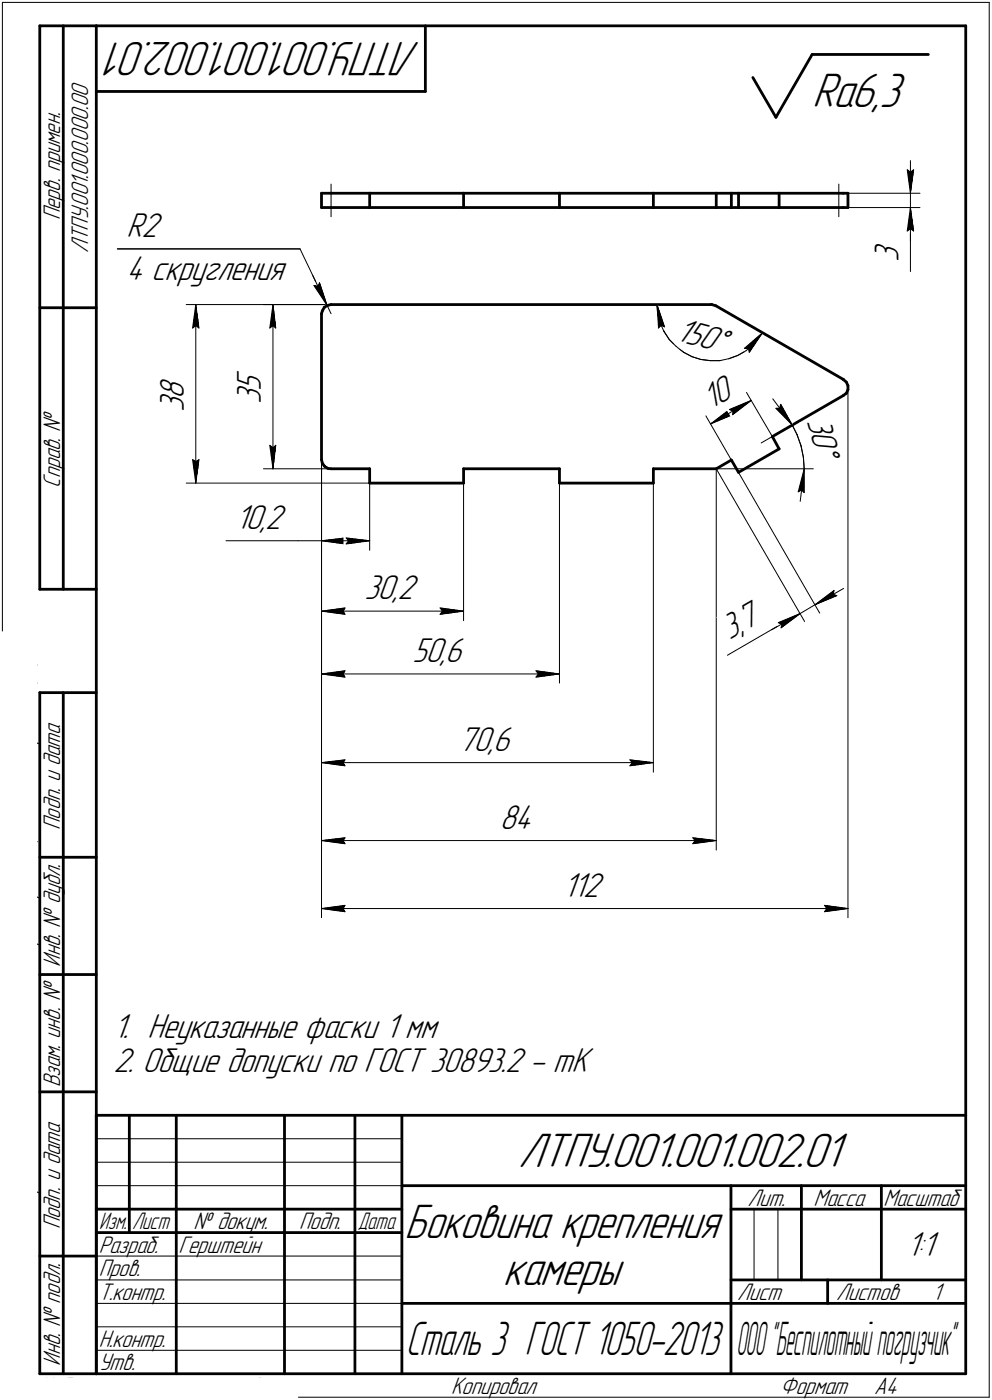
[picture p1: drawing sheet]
<svg xmlns="http://www.w3.org/2000/svg" width="211mm" height="298mm" viewBox="0 0 211 298" stroke-linecap="round" stroke-linejoin="round" font-family="sans-serif">
<defs><g id="words">
<g font-size="10.9">
<text x="89.5" y="9" transform="rotate(-180 89.5 9)">ЛТПУ.001.001.002.01</text>
<text x="172.8" y="22.8">Ra6,3</text>
<text x="110.2" y="248.5">ЛТПУ.001.001.002.01</text>
<text x="86.1" y="263.5">Боковина крепления</text>
<text x="107" y="273.5">камеры</text>
</g>
<text font-size="10.7" x="86.3" y="288.5">Сталь 3 ГОСТ 1050-2013</text>
<text font-size="10.4" x="156.7" y="288.5">ООО&quot;Беспилотныйпогрузчик&quot;</text>
<g font-size="7.8">
<text x="26.9" y="50.4">R2</text>
<text x="26.9" y="59.6">4 скругления</text>
<text x="191.2" y="55.8" transform="rotate(-90 191.2 55.8)">3</text>
<text x="143.6" y="72.4" transform="rotate(15 143.6 72.4)">150Å</text>
<text x="55.5" y="83.2" transform="rotate(-90 55.5 83.2)">5</text>
<text x="39.1" y="87.7" transform="rotate(-90 39.1 87.7)">3</text>
<text x="39.1" y="84.9" transform="rotate(-90 39.1 84.9)">8</text>
<text x="55.5" y="86" transform="rotate(-90 55.5 86)">3</text>
<text x="151.2" y="87.3" transform="rotate(-30 151.2 87.3)">10</text>
<text x="171.6" y="89.6" transform="rotate(75 171.6 89.6)">30Å</text>
<text x="50.1" y="112.6">10,2</text>
<text x="77.5" y="127.6">30,2</text>
<text x="155.3" y="136.4" transform="rotate(-30 155.3 136.4)">3,</text>
<text x="158.6" y="134.4" transform="rotate(-30 158.6 134.4)">7</text>
<text x="87.7" y="141">50,6</text>
<text x="97.5" y="159.9">70,6</text>
<text x="106.4" y="176.5">84</text>
<text x="119.8" y="190.9">112</text>
<text x="24.1" y="221.1">1. Неуказанные фаски 1 мм</text>
<text x="24.1" y="228.3">2. Общие допуски по ГОСТ 30893.2 - mK</text>
<text x="192.9" y="267.5">1:1</text>
</g>
<g font-size="5.4">
<text x="12.8" y="46.9" transform="rotate(-90 12.8 46.9)">Перв. примен.</text>
<text x="18.8" y="53.9" transform="rotate(-90 18.8 53.9)">ЛТПУ.001.000.000.00</text>
<text x="12.8" y="103.8" transform="rotate(-90 12.8 103.8)">Справ. №</text>
<text x="12.8" y="176.7" transform="rotate(-90 12.8 176.7)">Подп. и дата</text>
<text x="12.8" y="205.8" transform="rotate(-90 12.8 205.8)">Инв. № дубл.</text>
<text x="12.8" y="231.6" transform="rotate(-90 12.8 231.6)">Взам. инв. №</text>
<text x="159.1" y="256.8">Лит.</text>
<text x="173.1" y="256.8">Масса</text>
<text x="188" y="256.8">Масштаб</text>
<text x="12.8" y="261.7" transform="rotate(-90 12.8 261.7)">Подп. и дата</text>
<text x="41.2" y="261.8">№ докум.</text>
<text x="63.6" y="261.8">Подп.</text>
<text x="21" y="266.8">Разраб.</text>
<text x="38" y="266.8">Герштейн</text>
<text x="21" y="271.8">Пров.</text>
<text x="21" y="276.8">Т.контр.</text>
<text x="156.9" y="276.8">Лист</text>
<text x="177.9" y="276.8">Листов</text>
<text x="198.4" y="276.8">1</text>
<text x="21" y="286.8">Н.контр.</text>
<text x="7.5" y="288.9" transform="rotate(-90 7.5 288.9)">МПАС-3Dv21 Учебнаяверсия©2022ООО&quot;АСКОН-Системыпроектирования&quot;, Россия. Всеправазащищен</text>
<text x="12.8" y="290.8" transform="rotate(-90 12.8 290.8)">Инв. № подл.</text>
<text x="21" y="291.8">Утв.</text>
<text x="96" y="296.8">Копировал</text>
<text x="166" y="296.8">Формат</text>
<text x="186" y="296.8">A4</text>
</g>
<g font-size="5.3">
<text x="21.1" y="261.8">Изм.</text>
<text x="28.1" y="261.8">Лист</text>
<text x="76.1" y="261.8">Дата</text>
</g>
</g></defs>
<g fill="none" stroke="#000" stroke-width=".59">
<path d="M8.5 5.5v120zM8.5 5.5h12zM13.5 5.5v120zM20.5 5.5v287zM20.5 5.5h185zM20.5 19.5h70zM90.5 5.5v14zM160.2 16.5l4.9 8.5zM172.8 11.6l-7.7 13.4zM172.8 11.6h24.7zM205.5 5.5v287zM68.4 44.2h2z"/>
<path d="M68.4 41.1h2zM68.4 41.1v3.1zM70.4 41.1h8.3zM70.4 44.2h8.3zM78.7 44.2h19.9zM78.7 41.1v3.1zM78.7 41.1h19.9zM98.6 41.1h20.4zM98.6 44.2h20.4zM98.6 41.1v3.1zM119 44.2h20zM119 41.1v3.1z"/>
<path d="M119 41.1h20zM139 41.1v3.1zM139 44.2h13.4zM139 41.1h13.4zM152.4 44.2h3.2zM152.4 41.1h3.2zM152.4 41.1v3.1zM155.6 41.1v3.1zM155.6 44.2h1.5zM155.6 41.1h1.5zM157.1 41.1v3.1zM157.1 41.1h8.7z"/>
<path d="M157.1 44.2h8.7zM165.8 44.2h13.6zM165.8 41.1h13.6zM165.8 41.1v3.1zM179.4 44.2h1zM179.4 41.1h1zM180.4 41.1v3.1zM8.5 65.5h12zM68.4 66.8v31.1zM68.6 66.2l-.2 .6zM69 65.4l.7-.4zM69 65.4l-.4 .8z"/>
<path d="M69.7 65l.7-.1zM70.4 64.9h80.9zM151.3 64.9h.2zM151.5 64.9l.8 .2zM152.3 65.1l27.1 15.7zM68.4 97.9l.2 .7zM68.6 98.6l.5 .7zM69.1 99.3l.7 .4zM69.8 99.7l.6 .1zM70.4 99.8h8.3zM78.7 99.8v3.1zM98.6 99.8v3.1z"/>
<path d="M98.6 99.8h20.4zM119 99.8v3.1zM139 99.8v3.1zM139 99.8h13.4zM152.4 99.8l3.2-1.8zM155.6 98l1.5 2.6zM164.3 93l1.5 2.6zM164.3 93l15.1-8.8zM179.4 84.2l.7-.5zM179.4 80.8l.1 .1zM179.5 80.9l.6 .5zM180.1 81.4l.3 .7z"/>
<path d="M180.4 83l-.3 .7zM180.4 82.1v.9zM78.7 102.9h19.9zM119 102.9h20zM157.1 100.6l8.7-5zM8.5 125.5h12zM8.5 147.5v145zM8.5 147.5h12zM13.5 147.5v145zM8.5 182.5h12zM8.5 207.5h12zM8.5 232.5h12z"/>
<path d="M20.5 237.5h185zM20.5 237.5v55zM27.5 237.5v25zM37.5 237.5v55zM60.5 237.5v55zM75.5 237.5v55zM85.5 237.5v55zM20.5 257.5h65zM85.5 252.5h120zM155.5 252.5v40zM155.5 257.5h15zM170.5 252.5v20z"/>
<path d="M170.5 257.5h35zM187.5 252.5v20zM8.5 267.5h12zM20.5 262.5h65zM85.5 277.5h70zM155.5 277.5h50zM155.5 272.5h50zM176.1 272.5v5zM8.5 292.5h12zM20.5 292.5h185z"/>
</g>
<g fill="none" stroke="#000" stroke-width=".21">
<path d="M.5 .5v297zM.5 .5h210zM210.5 .5v297zM70.4 39.2v6.9zM178.5 39.2v6.9zM193 36.2l.7 .5zM193 36.2l.7 4.9zM193.7 36.7l.7-.5zM193.7 34.2v6.9zM194.4 36.2l-.7 4.9zM25 53h38.8zM63.8 53l5.8 12z"/>
<path d="M66.5 58.7l3.1 6.3zM171.9 44.2h23.8zM171.9 41.1h23.8zM193 49.2l.7-.5zM193.7 44.2v5zM193.7 49.2v8.6zM193.7 44.2l-.7 5zM193.7 48.7l.7 .5zM193.7 44.2l.7 5zM193.7 44.2v7zM193.7 41.1v3.1zM39.6 64.9h30.8z"/>
<path d="M41 69.8l.7-.5zM41.7 64.9l.6 4.9zM41.7 69.3l.6 .5zM41.7 64.9l-.7 4.9zM41.7 64.9v38zM56 64.9h14.4zM57.4 69.8l.7-.5zM58.1 64.9l.6 4.9zM58.1 69.3l.6 .5zM58.1 64.9l-.7 4.9zM58.1 64.9v34.9zM66.8 60.8l.8 .2z"/>
<path d="M66.8 60.8l2.8 4.2zM68 60.2l1.6 4.8zM68 60.2l-.4 .8zM69.6 65l.8 1.8zM137.8 64.9h13.5zM139.8 64.9l.2 2zM139.8 64.9l1.6 4.7zM139.8 64.9l.3 4.9zM140 66.9l.5 1.9zM140.5 68.8l.8 1.8zM140.6 69.3l.8 .3zM140.6 69.3l-.5 .5z"/>
<path d="M141.3 70.6l1.1 1.7zM142.4 72.3l1.4 1.4zM143.8 73.7l1.7 1.3zM145.5 75l1.7 .9zM147.2 75.9l1.9 .6zM149.1 76.5l2 .3zM151.1 76.8h2.1zM152.3 65.1l11.6 6.7zM153.2 76.8l1.9-.4zM155.1 76.4l1.9-.7zM157 75.7l1.7-1zM158.4 74.2l.9 .1z"/>
<path d="M158.4 74.2l3.8-3.3zM158.7 74.7l1.6-1.4zM159.3 74.3l.1 .7zM161.5 71.8l-1.2 1.5zM162.2 70.9l-.7 .9zM162.2 70.9l-2.8 4.1zM41 97.9l.7 5zM41 97.9l.7 .4zM41.7 98.3l.6-.4zM42.3 97.9l-.6 5zM56 99.8h14.4zM57.4 94.8l.7 5z"/>
<path d="M57.4 94.8l.7 .5zM58.1 95.3l.6-.5zM58.7 94.8l-.6 5zM68.4 97.9v97.5zM68.4 97.9v83.1zM68.4 97.9v19.3zM68.4 97.9v34.3zM68.4 97.9v47.6zM68.4 97.9v66.5zM119 99.8v45.7zM139 99.8v64.6zM140 99.8h33.1z"/>
<path d="M150.2 88.6l5.4 9.4zM151.2 90.3l4-3.1zM151.2 90.3l4.7-2zM151.2 90.3l8.7-5zM152.4 99.8v81.2zM152.4 99.8l18.8 32.5zM155.1 88.1l.8 .2zM155.2 87.2l-.1 .9zM155.2 87.2l.8 .3zM155.2 87.2l4.7-1.9zM155.6 98l18.8 32.6zM155.9 88.3l4-3z"/>
<path d="M156 87.5l-.1 .8zM158.8 83.6l5.5 9.4zM162 94.3l8.3-4.8zM164.4 84.9l4.2 5.6zM165.1 87h.8zM165.1 87l3.5 3.5zM166.1 86.1l2.5 4.4zM166.1 86.1l-.2 .9zM168.6 90.5l1 2zM169.6 92.5l.8 2.4zM170.4 94.9l.5 2.5zM170.9 97.4l.2 2.4z"/>
<path d="M171.1 99.8l-1.3 4.9zM171.1 99.8v5.1zM171.1 99.8l-.8 7zM180.4 82.5v112.9zM39.6 102.9h49zM48.1 115.1h15.3zM63.4 115.1h5zM68.4 115.1l5-.5zM68.4 115.1l5 .7zM68.4 115.1h10.3zM73 115.1l.4 .7zM73.4 114.6l-.4 .5z"/>
<path d="M73.7 115.8l5-.7zM73.7 114.6l.5 .5zM73.7 114.6l5 .5zM74.2 115.1l-.5 .7zM78.7 102.9v14.3zM98.6 102.9v29.3zM169.8 104.7l.7-.4zM170.5 104.3l.6 .6zM68.4 130.1l5-.6zM68.4 130.1l5 .7zM68.4 130.1h30.2zM73 130.1l.4 .7z"/>
<path d="M73.4 129.5l-.4 .6zM93.6 130.8l5-.7zM93.6 129.5l.5 .6zM93.6 129.5l5 .6zM94.1 130.1l-.5 .7zM154.8 139.5l11.1-6.4zM164.2 134.1l6.1-3.5zM165.6 132.6l4.7-2zM165.6 132.6l.8 .3zM165.9 133.1l4.4-2.5zM166.2 133.7l4.1-3.1zM166.4 132.9l-.2 .8z"/>
<path d="M170.3 130.6l3.1-1.8zM173.4 128.8l4.7-2zM173.4 128.8l4.1-3.1zM173.4 128.8l6.1-3.5zM177.3 126.6l.8 .2zM177.5 125.7l-.2 .9zM68.4 143.5l5-.7zM68.4 143.5l5 .7zM68.4 143.5h50.6zM73 143.5l.4 .7zM73.4 142.8l-.4 .7zM114 144.2l5-.7z"/>
<path d="M114 142.8l.6 .7zM114 142.8l5 .7zM114.6 143.5l-.6 .7zM68.4 179l5-.6zM68.4 179l5 .7zM68.4 179h84zM68.4 162.4l5-.6zM68.4 162.4l5 .7zM68.4 162.4h70.6zM73 179l.4 .7zM73 162.4l.4 .7zM73.4 178.4l-.4 .6z"/>
<path d="M73.4 161.8l-.4 .6zM134 163.1l5-.7zM134 161.8l.5 .6zM134 161.8l5 .6zM134.5 162.4l-.5 .7zM147.4 179.7l5-.7zM147.4 178.4l.5 .6zM147.4 178.4l5 .6zM147.9 179l-.5 .7zM68.4 193.5l5-.7zM68.4 193.5l5 .6zM68.4 193.5h112z"/>
<path d="M73 193.5l.4 .6zM73.4 192.8l-.4 .7zM175.4 194.1l5-.6zM175.4 192.8l.5 .7zM175.4 192.8l5 .7zM175.9 193.5l-.5 .6zM20.5 247.5h65zM20.5 252.5h65zM20.5 242.5h65zM160.4 257.5v15zM165.5 257.5v15zM20.5 267.5h65z"/>
<path d="M20.5 272.5h65zM20.5 277.5h65zM.5 297.5h210zM20.5 282.5h65zM20.5 287.5h65z"/>
</g>
<g fill="#fff" stroke="#fff" stroke-width=".21">
<path d="M119.8 185.3h9.2zM119.8 185.4h9.2zM119.8 185.5h9.2zM119.8 185.6h9.2zM119.8 185.7h9.2zM119.8 185.8h9.2zM119.8 185.8h9.2zM119.8 185.9h9.2zM119.8 186h9.2zM119.8 186.1h9.2zM119.8 186.2h9.2zM119.8 186.3h9.2zM119.8 186.4h9.2zM119.8 186.4h9.2zM119.8 186.5h9.2zM119.8 186.6h9.2zM119.8 186.7h9.2zM119.8 186.8h9.2zM119.8 186.9h9.2zM119.8 186.9h9.2zM119.8 187h9.2zM119.8 187.1h9.2zM119.8 187.2h9.2zM119.8 187.3h9.2zM119.8 187.4h9.2zM119.8 187.5h9.2zM119.8 187.5h9.2zM119.8 187.6h9.2zM119.8 187.7h9.2zM119.8 187.8h9.2zM119.8 187.9h9.2zM119.8 188h9.2zM119.8 188h9.2zM119.8 188.1h9.2zM119.8 188.2h9.2zM119.8 188.3h9.2zM119.8 188.4h9.2zM119.8 188.5h9.2zM119.8 188.6h9.2zM119.8 188.6h9.2zM119.8 188.7h9.2zM119.8 188.8h9.2zM119.8 188.9h9.2zM119.8 189h9.2zM119.8 189.1h9.2zM119.8 189.1h9.2zM119.8 189.2h9.2zM119.8 189.3h9.2zM119.8 189.4h9.2zM119.8 189.5h9.2zM119.8 189.6h9.2zM119.8 189.7h9.2zM119.8 189.7h9.2zM119.8 189.8h9.2zM119.8 189.9h9.2zM119.8 190h9.2zM119.8 190.1h9.2zM119.8 190.2h9.2zM119.8 190.2h9.2zM119.8 190.3h9.2zM119.8 190.4h9.2zM119.8 190.5h9.2zM119.8 190.6h9.2zM119.8 190.7h9.2zM119.8 190.8h9.2zM119.8 190.8h9.2zM119.8 190.9h9.2zM119.8 191h9.2zM119.8 191.1h9.2zM119.8 191.2h9.2zM119.8 191.3h9.2zM119.8 191.3h9.2zM119.8 191.4h9.2zM119.8 191.5h9.2zM119.8 191.6h9.2zM119.8 191.7h9.2zM119.8 191.8h9.2zM119.8 191.9h9.2zM119.8 191.9h9.2zM119.8 192h9.2zM119.8 192.1h9.2zM119.8 192.2h9.2zM119.8 192.3h9.2zM119.8 192.4h9.2z"/>
<path d="M73.3 192.3h.6zM72.7 192.4h1.2zM72.1 192.4h1.8zM71.5 192.5h2.4zM70.9 192.6h3zM70.2 192.7h3.7zM70 192.8h3.9zM69.8 192.9h4.1zM69.6 193h4.3zM69.4 193h4.5zM69.3 193.1h4.6zM69 193.2h4.9zM68.8 193.3h5.1zM68.7 193.4h5.2zM68.4 193.5h5.5zM68.7 193.5h5.2zM68.8 193.6h5.1zM69 193.7h4.9zM69.3 193.8h4.6zM69.4 193.9h4.5zM69.6 194h4.3zM69.8 194.1h4.1zM70 194.1h3.9zM70.2 194.2h3.7zM71 194.3h2.9zM71.7 194.4h2.2zM72.5 194.5h1.4zM73.2 194.6h.7z"/>
<path d="M174.9 192.3h.7zM174.9 192.4h1.3zM174.9 192.4h1.9zM174.9 192.5h2.6zM174.9 192.6h3.2zM174.9 192.7h3.7zM174.9 192.8h4zM174.9 192.9h4.2zM174.9 193h4.3zM174.9 193h4.6zM174.9 193.1h4.8zM174.9 193.2h4.9zM174.9 193.3h5.2zM174.9 193.4h5.4zM174.9 193.5h5.5zM174.9 193.5h5.4zM174.9 193.6h5.2zM174.9 193.7h4.9zM174.9 193.8h4.8zM174.9 193.9h4.6zM174.9 194h4.3zM174.9 194.1h4.2zM174.9 194.1h4zM174.9 194.2h3.7zM174.9 194.3h3.1zM174.9 194.4h2.3zM174.9 194.5h1.5zM174.9 194.6h.8z"/>
<path d="M106.3 170.9h8.3zM106.3 170.9h8.3zM106.3 171h8.3zM106.3 171.1h8.3zM106.3 171.2h8.3zM106.3 171.3h8.3zM106.3 171.4h8.3zM106.3 171.4h8.3zM106.3 171.5h8.3zM106.3 171.6h8.3zM106.3 171.7h8.3zM106.3 171.8h8.3zM106.3 171.9h8.3zM106.3 172h8.3zM106.3 172h8.3zM106.3 172.1h8.3zM106.3 172.2h8.3zM106.3 172.3h8.3zM106.3 172.4h8.3zM106.3 172.5h8.3zM106.3 172.6h8.3zM106.3 172.6h8.3zM106.3 172.7h8.3zM106.3 172.8h8.3zM106.3 172.9h8.3zM106.3 173h8.3zM106.3 173.1h8.3zM106.3 173.1h8.3zM106.3 173.2h8.3zM106.3 173.3h8.3zM106.3 173.4h8.3zM106.3 173.5h8.3zM106.3 173.6h8.3zM106.3 173.7h8.3zM106.3 173.7h8.3zM106.3 173.8h8.3zM106.3 173.9h8.3zM106.3 174h8.3zM106.3 174.1h8.3zM106.3 174.2h8.3zM106.3 174.2h8.3zM106.3 174.3h8.3zM106.3 174.4h8.3zM106.3 174.5h8.3zM106.3 174.6h8.3zM106.3 174.7h8.3zM106.3 174.8h8.3zM106.3 174.8h8.3zM106.3 174.9h8.3zM106.3 175h8.3zM106.3 175.1h8.3zM106.3 175.2h8.3zM106.3 175.3h8.3zM106.3 175.3h8.3zM106.3 175.4h8.3zM106.3 175.5h8.3zM106.3 175.6h8.3zM106.3 175.7h8.3zM106.3 175.8h8.3zM106.3 175.9h8.3zM106.3 175.9h8.3zM106.3 176h8.3zM106.3 176.1h8.3zM106.3 176.2h8.3zM106.3 176.3h8.3zM106.3 176.4h8.3zM106.3 176.4h8.3zM106.3 176.5h8.3zM106.3 176.6h8.3zM106.3 176.7h8.3zM106.3 176.8h8.3zM106.3 176.9h8.3zM106.3 177h8.3zM106.3 177h8.3zM106.3 177.1h8.3zM106.3 177.2h8.3zM106.3 177.3h8.3zM106.3 177.4h8.3zM106.3 177.5h8.3zM106.3 177.5h8.3zM106.3 177.6h8.3zM106.3 177.7h8.3zM106.3 177.8h8.3zM106.3 177.9h8.3zM106.3 178h8.3z"/>
<path d="M73.3 177.9h.6zM72.7 178h1.2zM72.1 178.1h1.8zM71.5 178.1h2.4zM70.9 178.2h3zM70.2 178.3h3.7zM70 178.4h3.9zM69.8 178.5h4.1zM69.6 178.6h4.3zM69.3 178.6h4.6zM69.1 178.7h4.8zM68.9 178.8h5zM68.7 178.9h5.2zM68.4 179h5.5zM68.7 179.1h5.2zM68.8 179.2h5.1zM69 179.2h4.9zM69.3 179.3h4.6zM69.4 179.4h4.5zM69.6 179.5h4.3zM69.8 179.6h4.1zM70 179.7h3.9zM70.2 179.7h3.7zM70.9 179.8h3zM71.5 179.9h2.4zM72.1 180h1.8zM72.7 180.1h1.2zM73.3 180.2h.6z"/>
<path d="M147 177.9h.7zM147 178h1.3zM147 178.1h1.8zM147 178.1h2.4zM147 178.2h3zM147 178.3h3.6zM147 178.4h3.9zM147 178.5h4.1zM147 178.6h4.3zM147 178.6h4.6zM147 178.7h4.8zM147 178.8h5zM147 178.9h5.2zM147 179h5.4zM147 179.1h5.2zM147 179.2h5.1zM147 179.2h4.8zM147 179.3h4.6zM147 179.4h4.5zM147 179.5h4.2zM147 179.6h4zM147 179.7h3.9zM147 179.7h3.6zM147 179.8h3zM147 179.9h2.4zM147 180h1.8zM147 180.1h1.3zM147 180.2h.7z"/>
<path d="M49.9 78.7h7.2zM49.9 78.7h7.2zM49.9 78.8h7.2zM49.9 78.9h7.2zM49.9 79h7.2zM49.9 79.1h7.2zM49.9 79.2h7.2zM49.9 79.2h7.2zM49.9 79.3h7.2zM49.9 79.4h7.2zM49.9 79.5h7.2zM49.9 79.6h7.2zM49.9 79.7h7.2zM49.9 79.8h7.2zM49.9 79.8h7.2zM49.9 79.9h7.2zM49.9 80h7.2zM49.9 80.1h7.2zM49.9 80.2h7.2zM49.9 80.3h7.2zM49.9 80.3h7.2zM49.9 80.4h7.2zM49.9 80.5h7.2zM49.9 80.6h7.2zM49.9 80.7h7.2zM49.9 80.8h7.2zM49.9 80.9h7.2zM49.9 80.9h7.2zM49.9 81h7.2zM49.9 81.1h7.2zM49.9 81.2h7.2zM49.9 81.3h7.2zM49.9 81.4h7.2zM49.9 81.4h7.2zM49.9 81.5h7.2zM49.9 81.6h7.2zM49.9 81.7h7.2zM49.9 81.8h7.2zM49.9 81.9h7.2zM49.9 82h7.2zM49.9 82h7.2zM49.9 82.1h7.2zM49.9 82.2h7.2zM49.9 82.3h7.2zM49.9 82.4h7.2zM49.9 82.5h7.2zM49.9 82.5h7.2zM49.9 82.6h7.2zM49.9 82.7h7.2zM49.9 82.8h7.2zM49.9 82.9h7.2zM49.9 83h7.2zM49.9 83.1h7.2zM49.9 83.1h7.2zM49.9 83.2h7.2zM49.9 83.3h7.2zM49.9 83.4h7.2zM49.9 83.5h7.2zM49.9 83.6h7.2zM49.9 83.7h7.2zM49.9 83.7h7.2zM49.9 83.8h7.2zM49.9 83.9h7.2zM49.9 84h7.2zM49.9 84.1h7.2zM49.9 84.2h7.2zM49.9 84.2h7.2zM49.9 84.3h7.2zM49.9 84.4h7.2zM49.9 84.5h7.2zM49.9 84.6h7.2zM49.9 84.7h7.2zM49.9 84.8h7.2zM49.9 84.8h7.2zM49.9 84.9h7.2zM49.9 85h7.2zM49.9 85.1h7.2zM49.9 85.2h7.2zM49.9 85.3h7.2zM49.9 85.3h7.2zM49.9 85.4h7.2zM49.9 85.5h7.2zM49.9 85.6h7.2zM49.9 85.7h7.2zM49.9 85.8h7.2zM49.9 85.9h7.2zM49.9 85.9h7.2z"/>
<path d="M56.8 94.3h2.5zM56.9 94.4h2.4zM56.9 94.5h2.4zM56.9 94.6h2.4zM56.9 94.7h2.4zM56.9 94.7h2.4zM56.9 94.8h2.4zM56.9 94.9h2.4zM57 95h2.2zM57 95.1h2.2zM57 95.2h2.2zM57 95.2h2.2zM57 95.3h2.2zM57 95.4h2.2zM57 95.5h2.2zM57.1 95.6h2zM57.1 95.7h2zM57.1 95.8h2zM57.1 95.8h2zM57.1 95.9h2zM57.1 96h2zM57.1 96.1h2zM57.1 96.2h1.9zM57.1 96.3h1.9zM57.1 96.4h1.9zM57.1 96.4h1.9zM57.1 96.5h1.9zM57.1 96.6h1.9zM57.1 96.7h1.9zM57.1 96.8h1.9zM57.2 96.9h1.7zM57.2 96.9h1.7zM57.2 97h1.7zM57.2 97.1h1.7zM57.2 97.2h1.7zM57.2 97.3h1.7zM57.2 97.4h1.7zM57.3 97.5h1.5zM57.3 97.5h1.5zM57.3 97.6h1.5zM57.3 97.7h1.5zM57.3 97.8h1.5zM57.3 97.9h1.5zM57.3 98h1.5zM57.3 98h1.5zM57.4 98.1h1.4zM57.4 98.2h1.4zM57.5 98.3h1.2zM57.5 98.4h1.2zM57.6 98.5h1.1zM57.6 98.6h1zM57.6 98.6h1zM57.7 98.7h.8zM57.7 98.8h.8zM57.7 98.9h.8zM57.7 99h.7zM57.8 99.1h.6zM57.8 99.1h.6zM57.8 99.2h.5zM57.9 99.3h.4zM57.9 99.4h.4zM58 99.5h.3zM58 99.6h.3z"/>
<path d="M58 65.1h.3zM58 65.2h.3zM57.9 65.3h.4zM57.9 65.4h.4zM57.8 65.4h.5zM57.8 65.5h.6zM57.8 65.6h.6zM57.7 65.7h.7zM57.7 65.8h.8zM57.7 65.9h.8zM57.7 66h.8zM57.6 66h1zM57.6 66.1h1zM57.6 66.2h1.1zM57.5 66.3h1.2zM57.5 66.4h1.2zM57.4 66.5h1.4zM57.4 66.5h1.4zM57.3 66.6h1.5zM57.3 66.7h1.5zM57.3 66.8h1.5zM57.3 66.9h1.5zM57.3 67h1.5zM57.3 67.1h1.5zM57.3 67.1h1.5zM57.3 67.2h1.5zM57.2 67.3h1.7zM57.2 67.4h1.7zM57.2 67.5h1.7zM57.2 67.6h1.7zM57.2 67.6h1.7zM57.2 67.7h1.7zM57.2 67.8h1.7zM57.1 67.9h1.9zM57.1 68h1.9zM57.1 68.1h1.9zM57.1 68.2h1.9zM57.1 68.2h1.9zM57.1 68.3h1.9zM57.1 68.4h1.9zM57.1 68.5h1.9zM57.1 68.6h2zM57.1 68.7h2zM57.1 68.7h2zM57.1 68.8h2zM57.1 68.9h2zM57.1 69h2zM57.1 69.1h2zM57 69.2h2.2zM57 69.3h2.2zM57 69.3h2.2zM57 69.4h2.2zM57 69.5h2.2zM57 69.6h2.2zM57 69.7h2.2zM56.9 69.8h2.4zM56.9 69.8h2.4zM56.9 69.9h2.4zM56.9 70h2.4zM56.9 70.1h2.4zM56.9 70.2h2.4zM56.9 70.3h2.4z"/>
<path d="M145 67h.4zM145 67.1h.7zM145 67.1h1zM144.9 67.2h1.4zM144.9 67.3h1.7zM144.9 67.4h2.1zM144.9 67.5h2.3zM144.9 67.6h2.7zM144.9 67.6h3zM144.9 67.7h3.4zM144.9 67.8h3.6zM144.8 67.9h4zM144.8 68h4.4zM144.8 68.1h4.6zM144.8 68.2h5zM144.7 68.2h5.4zM144.7 68.3h5.7zM144.7 68.4h6zM144.6 68.5h6.4zM144.6 68.6h6.8zM144.6 68.7h7zM144.6 68.7h7.4zM144.5 68.8h7.8zM144.5 68.9h8.1zM144.5 69h8.4zM144.5 69.1h8.7zM144.4 69.2h9.1zM144.4 69.3h9.4zM144.4 69.3h9.8zM144.4 69.4h10.1zM144.4 69.5h10.4zM144.4 69.6h10.7zM144.4 69.7h11zM144.3 69.8h11.4zM144.3 69.8h11.7zM144.3 69.9h12.1zM144.3 70h12.3zM144.2 70.1h12.4zM144.2 70.2h12.4zM144.2 70.3h12.4zM144.2 70.4h12.3zM144.1 70.4h12.4zM144.1 70.5h12.4zM144.1 70.6h12.4zM144.1 70.7h12.4zM144 70.8h12.5zM144 70.9h12.5zM144 71h12.5zM144 71h12.4zM143.9 71.1h12.5zM143.9 71.2h12.5zM143.9 71.3h12.5zM143.8 71.4h12.5zM143.8 71.5h12.5zM143.8 71.5h12.5zM143.8 71.6h12.4zM143.8 71.7h12.4zM143.8 71.8h12.4zM143.8 71.9h12.4zM143.8 72h12.3zM143.7 72.1h12.4zM143.7 72.1h12.4zM143.7 72.2h12.4zM143.7 72.3h12.3zM143.6 72.4h12.4zM143.6 72.5h12.4zM143.6 72.6h12.4zM143.5 72.6h12.5zM143.5 72.7h12.5zM143.5 72.8h12.5zM143.5 72.9h12.4zM143.4 73h12.5zM143.4 73.1h12.5zM143.4 73.2h12.5zM143.4 73.2h12.4zM143.3 73.3h12.5zM143.3 73.4h12.5zM143.3 73.5h12.5zM143.3 73.6h12.4zM143.3 73.7h12.4zM143.3 73.7h12.4zM143.3 73.8h12.4zM143.2 73.9h12.4zM143.5 74h12.1zM143.8 74.1h11.8zM144.2 74.2h11.4zM144.4 74.3h11.1zM144.8 74.3h10.7zM145.1 74.4h10.4zM145.4 74.5h10zM145.7 74.6h9.7zM146 74.7h9.4zM146.4 74.8h9zM146.6 74.8h8.8zM147 74.9h8.4zM147.3 75h8.1zM147.6 75.1h7.8zM147.9 75.2h7.4zM148.3 75.3h7zM148.5 75.4h6.8zM148.8 75.4h6.5zM149.2 75.5h6zM149.5 75.6h5.7zM149.8 75.7h5.4zM150.1 75.8h5zM150.5 75.9h4.6zM150.7 75.9h4.4zM151 76h4.1zM151.4 76.1h3.6zM151.6 76.2h3.4zM152 76.3h3zM152.3 76.4h2.7zM152.7 76.5h2.2zM152.9 76.5h2zM153.2 76.6h1.7zM153.6 76.7h1.3zM153.8 76.8h1.1zM154.2 76.9h.7zM154.5 77h.4z"/>
<path d="M139.8 65h.2zM139.8 65.1h.2zM139.8 65.2h.2zM139.8 65.3h.3zM139.7 65.4h.5zM139.7 65.4h.5zM139.7 65.5h.6zM139.7 65.6h.7zM139.7 65.7h.7zM139.6 65.8h.9zM139.6 65.9h.9zM139.6 66h.9zM139.6 66h1zM139.6 66.1h1.1zM139.6 66.2h1.1zM139.5 66.3h1.3zM139.5 66.4h1.4zM139.5 66.5h1.4zM139.5 66.5h1.5zM139.5 66.6h1.5zM139.4 66.7h1.6zM139.5 66.8h1.6zM139.5 66.9h1.6zM139.5 67h1.6zM139.5 67.1h1.6zM139.5 67.1h1.6zM139.5 67.2h1.6zM139.5 67.3h1.7zM139.5 67.4h1.7zM139.5 67.5h1.7zM139.5 67.6h1.8zM139.5 67.6h1.8zM139.5 67.7h1.8zM139.5 67.8h1.9zM139.5 67.9h1.9zM139.5 68h1.9zM139.5 68.1h2zM139.5 68.2h2zM139.5 68.2h2zM139.5 68.3h2.1zM139.5 68.4h2.1zM139.5 68.5h2.1zM139.5 68.6h2.1zM139.6 68.7h2zM139.6 68.7h2zM139.6 68.8h2.1zM139.6 68.9h2.1zM139.6 69h2.1zM139.6 69.1h2.2zM139.6 69.2h2.2zM139.6 69.3h2.2zM139.6 69.3h2.3zM139.6 69.4h2.3zM139.6 69.5h2.3zM139.6 69.6h2.4zM139.6 69.7h2.4zM139.6 69.8h2.4zM139.6 69.8h2.5zM139.6 69.9h2.5zM139.6 70h2.5zM139.6 70.1h2.1zM139.6 70.2h1.7zM139.6 70.3h1.3zM139.6 70.4h.7z"/>
<path d="M162.1 71h.1zM161.9 71h.3zM161.7 71.1h.4zM161.5 71.2h.6zM161.4 71.3h.7zM161.2 71.4h.9zM161 71.5h1.1zM160.9 71.5h1.2zM160.7 71.6h1.3zM160.5 71.7h1.5zM160.4 71.8h1.6zM160.4 71.9h1.5zM160.3 72h1.6zM160.2 72.1h1.7zM160.1 72.1h1.7zM159.9 72.2h1.9zM159.9 72.3h1.9zM159.8 72.4h1.9zM159.7 72.5h2zM159.6 72.6h2.1zM159.5 72.6h2.1zM159.3 72.7h2.3zM159.3 72.8h2.2zM159.2 72.9h2.3zM159.1 73h2.4zM159 73.1h2.4zM158.9 73.2h2.4zM158.7 73.2h2.6zM158.7 73.3h2.5zM158.6 73.4h2.5zM158.5 73.5h2.6zM158.4 73.6h2.6zM158.3 73.7h2.7zM158.2 73.7h2.8zM158.1 73.8h2.8zM158 73.9h2.8zM157.9 74h2.9zM157.8 74.1h2.9zM157.6 74.2h3zM157.8 74.3h2.8zM157.9 74.3h2.6zM158 74.4h2.4zM158.1 74.5h2.3zM158.2 74.6h2.2zM158.2 74.7h2.1zM158.3 74.8h2zM158.4 74.8h1.8zM158.5 74.9h1.6zM158.6 75h1.5zM158.7 75.1h1.3zM158.8 75.2h1.1zM158.9 75.3h1zM159 75.4h.9zM159.2 75.4h.6zM159.3 75.5h.5zM159.3 75.6h.4zM159.4 75.7h.2z"/>
<path d="M176.9 88.2h.3zM176.5 88.3h.7zM176.2 88.4h1zM175.9 88.5h1.4zM175.6 88.6h1.7zM175.3 88.6h2zM174.9 88.7h2.4zM174.7 88.8h2.7zM174.3 88.9h3.1zM174 89h3.4zM173.7 89.1h3.8zM173.4 89.2h4.1zM173.1 89.2h4.4zM172.7 89.3h4.8zM172.5 89.4h5zM172.1 89.5h5.4zM171.8 89.6h5.7zM171.4 89.7h6.1zM171.2 89.7h6.4zM170.9 89.8h6.7zM170.5 89.9h7.1zM170.2 90h7.5zM170.3 90.1h7.4zM170.3 90.2h7.4zM170.3 90.3h7.4zM170.3 90.3h7.5zM170.3 90.4h7.5zM170.3 90.5h7.5zM170.3 90.6h7.6zM170.4 90.7h7.5zM170.4 90.8h7.5zM170.4 90.8h7.5zM170.4 90.9h7.6zM170.5 91h7.5zM170.5 91.1h7.5zM170.5 91.2h7.5zM170.5 91.3h7.6zM170.6 91.4h7.5zM170.6 91.4h7.5zM170.6 91.5h7.5zM170.7 91.6h7.4zM170.7 91.7h7.4zM170.7 91.8h7.4zM170.7 91.9h7.5zM170.8 91.9h7.4zM170.8 92h7.4zM170.8 92.1h7.5zM170.8 92.2h7.5zM170.9 92.3h7.4zM170.9 92.4h7.4zM170.9 92.5h7.5zM170.9 92.5h7.5zM170.9 92.6h7.5zM170.9 92.7h7.5zM170.9 92.8h7.6zM171 92.9h7.5zM171 93h7.5zM171 93h7.6zM171 93.1h7.6zM171.1 93.2h7.5zM171.1 93.3h7.5zM171.1 93.4h7.5zM171.1 93.5h7.5zM171.2 93.6h7.4zM171.2 93.6h7.4zM171.2 93.7h7.5zM171.2 93.8h7.5zM171.3 93.9h7.4zM171.3 94h7.5zM171.3 94.1h7.5zM171.4 94.1h7.4zM171.4 94.2h7.4zM171.4 94.3h7.5zM171.4 94.4h7.5zM171.4 94.5h7.5zM171.4 94.6h7.6zM171.4 94.7h7.6zM171.4 94.7h7.6zM171.5 94.8h7.5zM171.5 94.9h7.6zM171.5 95h7.6zM171.5 95.1h7.6zM171.6 95.2h7.5zM171.6 95.2h7.6zM171.6 95.3h7.6zM171.6 95.4h7.6zM171.7 95.5h7.5zM171.7 95.6h7.5zM171.7 95.7h7.5zM171.8 95.8h7.4zM171.8 95.8h7.5zM171.8 95.9h7.5zM171.8 96h7.5zM171.9 96.1h7.5zM171.9 96.2h7.5zM171.9 96.3h7.5zM171.9 96.4h7.5zM172 96.4h7.5zM172 96.5h7.5zM172 96.6h7.5zM172 96.7h7.5zM172 96.8h7.6zM172 96.9h7.6zM172 96.9h7.6zM172.1 97h7.6zM172.1 97.1h7.6zM172.1 97.2h7.6zM172.1 97.3h7.6zM172.2 97.4h7.5zM172.2 97.5h7.5zM172.2 97.5h7.5zM172.2 97.6h7.5zM172.3 97.7h7.2zM172.3 97.8h6.9zM172.3 97.9h6.6zM172.3 98h6.3zM172.4 98h5.8zM172.4 98.1h5.6zM172.4 98.2h5.2zM172.5 98.3h4.9zM172.5 98.4h4.5zM172.5 98.5h4.2zM172.5 98.6h3.9zM172.6 98.6h3.5zM172.6 98.7h3.3zM172.6 98.8h2.9zM172.6 98.9h2.6zM172.6 99h2.3zM172.6 99.1h2zM172.6 99.1h1.7zM172.6 99.2h1.4zM172.7 99.3h1zM172.7 99.4h.7zM172.7 99.5h.4z"/>
<path d="M171 100h.2zM171 100.1h.2zM170.9 100.2h.4zM170.9 100.2h.4zM170.9 100.3h.4zM170.9 100.4h.4zM170.8 100.5h.6zM170.8 100.6h.6zM170.7 100.7h.7zM170.6 100.8h.8zM170.6 100.8h.8zM170.5 100.9h.9zM170.5 101h.9zM170.4 101.1h1.1zM170.4 101.2h1.1zM170.3 101.3h1.2zM170.3 101.3h1.2zM170.3 101.4h1.3zM170.2 101.5h1.4zM170.2 101.6h1.4zM170.2 101.7h1.4zM170.2 101.8h1.4zM170.1 101.9h1.5zM170.1 101.9h1.5zM170.1 102h1.5zM170.1 102.1h1.5zM170 102.2h1.6zM170 102.3h1.6zM170 102.4h1.6zM170 102.4h1.6zM169.9 102.5h1.7zM169.9 102.6h1.7zM169.9 102.7h1.7zM169.9 102.8h1.7zM169.8 102.9h1.8zM169.8 103h1.8zM169.8 103h1.8zM169.8 103.1h1.8zM169.8 103.2h1.8zM169.8 103.3h1.8zM169.8 103.4h1.8zM169.8 103.5h1.8zM169.7 103.5h1.9zM169.7 103.6h1.9zM169.7 103.7h1.9zM169.7 103.8h1.9zM169.6 103.9h2zM169.6 104h2zM169.6 104.1h2zM169.6 104.1h2zM169.5 104.2h2.1zM169.5 104.3h2.1zM169.5 104.4h2.1zM169.5 104.5h2.1zM169.4 104.6h2.2zM169.4 104.6h2.2zM169.4 104.7h2.2zM169.4 104.8h2.2zM169.3 104.9h2.3zM169.3 105h2.3zM169.3 105.1h2.3zM169.2 105.2h2.4zM169.8 105.2h1.8zM170.4 105.3h1.2z"/>
<path d="M166.2 85.4h.2zM166.1 85.5h.4zM165.9 85.6h.6zM165.9 85.7h.6zM165.8 85.8h.7zM165.6 85.9h1zM165.5 85.9h1.1zM165.4 86h1.3zM165.3 86.1h1.5zM165.2 86.2h1.6zM165.1 86.3h1.8zM165 86.4h1.9zM164.9 86.4h2.1zM164.8 86.5h2.2zM164.7 86.6h2.3zM164.6 86.7h2.5zM164.5 86.8h2.6zM164.3 86.9h2.9zM164.4 87h2.8zM164.5 87h2.8zM164.6 87.1h2.7zM164.7 87.2h2.7zM164.8 87.3h2.6zM164.8 87.4h2.7zM164.9 87.5h2.7zM165 87.5h2.6zM165.1 87.6h2.5zM165.2 87.7h2.4zM165.3 87.8h2.4zM165.4 87.9h2.3zM165.4 88h2.4zM165.5 88.1h2.4zM165.6 88.1h2.3zM165.7 88.2h2.3zM165.8 88.3h2.2zM165.9 88.4h2.2zM165.9 88.5h2.2zM166 88.6h2.1zM166.1 88.6h2zM166.2 88.7h2zM166.3 88.8h1.9zM166.4 88.9h1.8zM166.5 89h1.7zM166.5 89.1h1.8zM166.6 89.2h1.7zM166.7 89.2h1.6zM166.8 89.3h1.5zM166.9 89.4h1.5zM167 89.5h1.4zM167.1 89.6h1.3zM167.3 89.7h1.1zM167.4 89.7h1zM167.6 89.8h.9zM167.6 89.9h.9zM167.8 90h.7zM168 90.1h.5zM168.1 90.2h.5zM168.2 90.3h.4zM168.3 90.3h.3z"/>
<path d="M68.2 59.6h.2zM68 59.7h.4zM67.8 59.8h.6zM67.6 59.9h.9zM67.5 59.9h1zM67.2 60h1.3zM67.1 60.1h1.5zM67 60.2h1.6zM66.8 60.3h1.8zM66.6 60.4h2.1zM66.5 60.5h2.2zM66.3 60.5h2.4zM66.1 60.6h2.6zM66.2 60.7h2.5zM66.3 60.8h2.4zM66.3 60.9h2.5zM66.4 61h2.4zM66.5 61h2.3zM66.5 61.1h2.4zM66.5 61.2h2.4zM66.6 61.3h2.3zM66.6 61.4h2.4zM66.7 61.5h2.3zM66.8 61.6h2.2zM66.8 61.6h2.3zM66.9 61.7h2.2zM67 61.8h2.1zM67 61.9h2.2zM67.1 62h2.1zM67.1 62.1h2.1zM67.1 62.1h2.2zM67.2 62.2h2.1zM67.2 62.3h2.1zM67.3 62.4h2zM67.4 62.5h1.9zM67.4 62.6h1.9zM67.5 62.7h1.9zM67.6 62.7h1.8zM67.6 62.8h1.8zM67.6 62.9h1.9zM67.7 63h1.8zM67.7 63.1h1.8zM67.8 63.2h1.8zM67.9 63.2h1.7zM67.9 63.3h1.7zM68 63.4h1.6zM68.1 63.5h1.5zM68.1 63.6h1.5zM68.2 63.7h1.4zM68.2 63.8h1.4zM68.3 63.8h1.3zM68.4 63.9h1.2zM68.5 64h1.1zM68.6 64.1h1zM68.7 64.2h.9zM68.7 64.3h.9zM68.8 64.3h.8zM69 64.4h.6zM69.1 64.5h.5zM69.2 64.6h.4zM69.3 64.7h.3zM69.3 64.8h.3zM69.4 64.9h.2z"/>
<path d="M26.9 44.8h8.2zM26.9 44.9h8.2zM26.9 45h8.2zM26.9 45h8.2zM26.9 45.1h8.2zM26.9 45.2h8.2zM26.9 45.3h8.2zM26.9 45.4h8.2zM26.9 45.5h8.2zM26.9 45.6h8.2zM26.9 45.6h8.2zM26.9 45.7h8.2zM26.9 45.8h8.2zM26.9 45.9h8.2zM26.9 46h8.2zM26.9 46.1h8.2zM26.9 46.1h8.2zM26.9 46.2h8.2zM26.9 46.3h8.2zM26.9 46.4h8.2zM26.9 46.5h8.2zM26.9 46.6h8.2zM26.9 46.7h8.2zM26.9 46.7h8.2zM26.9 46.8h8.2zM26.9 46.9h8.2zM26.9 47h8.2zM26.9 47.1h8.2zM26.9 47.2h8.2zM26.9 47.2h8.2zM26.9 47.3h8.2zM26.9 47.4h8.2zM26.9 47.5h8.2zM26.9 47.6h8.2zM26.9 47.7h8.2zM26.9 47.8h8.2zM26.9 47.8h8.2zM26.9 47.9h8.2zM26.9 48h8.2zM26.9 48.1h8.2zM26.9 48.2h8.2zM26.9 48.3h8.2zM26.9 48.3h8.2zM26.9 48.4h8.2zM26.9 48.5h8.2zM26.9 48.6h8.2zM26.9 48.7h8.2zM26.9 48.8h8.2zM26.9 48.9h8.2zM26.9 48.9h8.2zM26.9 49h8.2zM26.9 49.1h8.2zM26.9 49.2h8.2zM26.9 49.3h8.2zM26.9 49.4h8.2zM26.9 49.4h8.2zM26.9 49.5h8.2zM26.9 49.6h8.2zM26.9 49.7h8.2zM26.9 49.8h8.2zM26.9 49.9h8.2zM26.9 50h8.2zM26.9 50h8.2zM26.9 50.1h8.2zM26.9 50.2h8.2zM26.9 50.3h8.2zM26.9 50.4h8.2zM26.9 50.5h8.2zM26.9 50.5h8.2zM26.9 50.6h8.2zM26.9 50.7h8.2zM26.9 50.8h8.2zM26.9 50.9h8.2zM26.9 51h8.2zM26.9 51.1h8.2zM26.9 51.1h8.2zM26.9 51.2h8.2zM26.9 51.3h8.2zM26.9 51.4h8.2zM26.9 51.5h8.2zM26.9 51.6h8.2zM26.9 51.6h8.2zM26.9 51.7h8.2zM26.9 51.8h8.2zM26.9 51.9h8.2z"/>
<path d="M26.9 53.9h34.9zM26.9 54h34.9zM26.9 54.1h34.9zM26.9 54.2h34.9zM26.9 54.3h34.9zM26.9 54.4h34.9zM26.9 54.4h34.9zM26.9 54.5h34.9zM26.9 54.6h34.9zM26.9 54.7h34.9zM26.9 54.8h34.9zM26.9 54.9h34.9zM26.9 54.9h34.9zM26.9 55h34.9zM26.9 55.1h34.9zM26.9 55.2h34.9zM26.9 55.3h34.9zM26.9 55.4h34.9zM26.9 55.5h34.9zM26.9 55.5h34.9zM26.9 55.6h34.9zM26.9 55.7h34.9zM26.9 55.8h34.9zM26.9 55.9h34.9zM26.9 56h34.9zM26.9 56h34.9zM26.9 56.1h34.9zM26.9 56.2h34.9zM26.9 56.3h34.9zM26.9 56.4h34.9zM26.9 56.5h34.9zM26.9 56.6h34.9zM26.9 56.6h34.9zM26.9 56.7h34.9zM26.9 56.8h34.9zM26.9 56.9h34.9zM26.9 57h34.9zM26.9 57.1h34.9zM26.9 57.1h34.9zM26.9 57.2h34.9zM26.9 57.3h34.9zM26.9 57.4h34.9zM26.9 57.5h34.9zM26.9 57.6h34.9zM26.9 57.7h34.9zM26.9 57.7h34.9zM26.9 57.8h34.9zM26.9 57.9h34.9zM26.9 58h34.9zM26.9 58.1h34.9zM26.9 58.2h34.9zM26.9 58.3h34.9zM26.9 58.3h34.9zM26.9 58.4h34.9zM26.9 58.5h34.9zM26.9 58.6h34.9zM26.9 58.7h34.9zM26.9 58.8h34.9zM26.9 58.8h34.9zM26.9 58.9h34.9zM26.9 59h34.9zM26.9 59.1h34.9zM26.9 59.2h34.9zM26.9 59.3h34.9zM26.9 59.4h34.9zM26.9 59.4h34.9zM26.9 59.5h34.9zM26.9 59.6h34.9zM26.9 59.7h34.9zM26.9 59.8h34.9zM26.9 59.9h34.9zM26.9 59.9h34.9zM26.9 60h34.9zM26.9 60.1h34.9zM26.9 60.2h34.9zM26.9 60.3h34.9zM26.9 60.4h34.9zM26.9 60.5h34.9zM26.9 60.5h34.9zM26.9 60.6h34.9zM26.9 60.7h34.9zM26.9 60.8h34.9zM26.9 60.9h34.9zM26.9 61h34.9zM26.9 61h34.9z"/>
<path d="M24.1 215.6h70.2zM24.1 215.6h70.2zM24.1 215.7h70.2zM24.1 215.8h70.2zM24.1 215.9h70.2zM24.1 216h70.2zM24.1 216.1h70.2zM24.1 216.2h70.2zM24.1 216.2h70.2zM24.1 216.3h70.2zM24.1 216.4h70.2zM24.1 216.5h70.2zM24.1 216.6h70.2zM24.1 216.7h70.2zM24.1 216.7h70.2zM24.1 216.8h70.2zM24.1 216.9h70.2zM24.1 217h70.2zM24.1 217.1h70.2zM24.1 217.2h70.2zM24.1 217.3h70.2zM24.1 217.3h70.2zM24.1 217.4h70.2zM24.1 217.5h70.2zM24.1 217.6h70.2zM24.1 217.7h70.2zM24.1 217.8h70.2zM24.1 217.8h70.2zM24.1 217.9h70.2zM24.1 218h70.2zM24.1 218.1h70.2zM24.1 218.2h70.2zM24.1 218.3h70.2zM24.1 218.4h70.2zM24.1 218.4h70.2zM24.1 218.5h70.2zM24.1 218.6h70.2zM24.1 218.7h70.2zM24.1 218.8h70.2zM24.1 218.9h70.2zM24.1 218.9h70.2zM24.1 219h70.2zM24.1 219.1h70.2zM24.1 219.2h70.2zM24.1 219.3h70.2zM24.1 219.4h70.2zM24.1 219.5h70.2zM24.1 219.5h70.2zM24.1 219.6h70.2zM24.1 219.7h70.2zM24.1 219.8h70.2zM24.1 219.9h70.2zM24.1 220h70.2zM24.1 220h70.2zM24.1 220.1h70.2zM24.1 220.2h70.2zM24.1 220.3h70.2zM24.1 220.4h70.2zM24.1 220.5h70.2zM24.1 220.6h70.2zM24.1 220.6h70.2zM24.1 220.7h70.2zM24.1 220.8h70.2zM24.1 220.9h70.2zM24.1 221h70.2zM24.1 221.1h70.2zM24.1 221.1h70.2zM24.1 221.2h70.2zM24.1 221.3h70.2zM24.1 221.4h70.2zM24.1 221.5h70.2zM24.1 221.6h70.2zM24.1 221.7h70.2zM24.1 221.7h70.2zM24.1 221.8h70.2zM24.1 221.9h70.2zM24.1 222h70.2zM24.1 222.1h70.2zM24.1 222.2h70.2zM24.1 222.2h70.2zM24.1 222.3h70.2zM24.1 222.4h70.2zM24.1 222.5h70.2zM24.1 222.6h70.2z"/>
<path d="M24.1 222.7h104.6zM24.1 222.8h104.6zM24.1 222.8h104.6zM24.1 222.9h104.6zM24.1 223h104.6zM24.1 223.1h104.6zM24.1 223.2h104.6zM24.1 223.3h104.6zM24.1 223.4h104.6zM24.1 223.4h104.6zM24.1 223.5h104.6zM24.1 223.6h104.6zM24.1 223.7h104.6zM24.1 223.8h104.6zM24.1 223.9h104.6zM24.1 223.9h104.6zM24.1 224h104.6zM24.1 224.1h104.6zM24.1 224.2h104.6zM24.1 224.3h104.6zM24.1 224.4h104.6zM24.1 224.5h104.6zM24.1 224.5h104.6zM24.1 224.6h104.6zM24.1 224.7h104.6zM24.1 224.8h104.6zM24.1 224.9h104.6zM24.1 225h104.6zM24.1 225h104.6zM24.1 225.1h104.6zM24.1 225.2h104.6zM24.1 225.3h104.6zM24.1 225.4h104.6zM24.1 225.5h104.6zM24.1 225.6h104.6zM24.1 225.6h104.6zM24.1 225.7h104.6zM24.1 225.8h104.6zM24.1 225.9h104.6zM24.1 226h104.6zM24.1 226.1h104.6zM24.1 226.1h104.6zM24.1 226.2h104.6zM24.1 226.3h104.6zM24.1 226.4h104.6zM24.1 226.5h104.6zM24.1 226.6h104.6zM24.1 226.7h104.6zM24.1 226.7h104.6zM24.1 226.8h104.6zM24.1 226.9h104.6zM24.1 227h104.6zM24.1 227.1h104.6zM24.1 227.2h104.6zM24.1 227.2h104.6zM24.1 227.3h104.6zM24.1 227.4h104.6zM24.1 227.5h104.6zM24.1 227.6h104.6zM24.1 227.7h104.6zM24.1 227.8h104.6zM24.1 227.8h104.6zM24.1 227.9h104.6zM24.1 228h104.6zM24.1 228.1h104.6zM24.1 228.2h104.6zM24.1 228.3h104.6zM24.1 228.3h104.6zM24.1 228.4h104.6zM24.1 228.5h104.6zM24.1 228.6h104.6zM24.1 228.7h104.6zM24.1 228.8h104.6zM24.1 228.9h104.6zM24.1 228.9h104.6zM24.1 229h104.6zM24.1 229.1h104.6zM24.1 229.2h104.6zM24.1 229.3h104.6zM24.1 229.4h104.6zM24.1 229.4h104.6zM24.1 229.5h104.6zM24.1 229.6h104.6zM24.1 229.7h104.6z"/>
<path d="M50.1 107h11.4zM50.1 107.1h11.4zM50.1 107.2h11.4zM50.1 107.3h11.4zM50.1 107.4h11.4zM50.1 107.4h11.4zM50.1 107.5h11.4zM50.1 107.6h11.4zM50.1 107.7h11.4zM50.1 107.8h11.4zM50.1 107.9h11.4zM50.1 107.9h11.4zM50.1 108h11.4zM50.1 108.1h11.4zM50.1 108.2h11.4zM50.1 108.3h11.4zM50.1 108.4h11.4zM50.1 108.5h11.4zM50.1 108.5h11.4zM50.1 108.6h11.4zM50.1 108.7h11.4zM50.1 108.8h11.4zM50.1 108.9h11.4zM50.1 109h11.4zM50.1 109.1h11.4zM50.1 109.1h11.4zM50.1 109.2h11.4zM50.1 109.3h11.4zM50.1 109.4h11.4zM50.1 109.5h11.4zM50.1 109.6h11.4zM50.1 109.6h11.4zM50.1 109.7h11.4zM50.1 109.8h11.4zM50.1 109.9h11.4zM50.1 110h11.4zM50.1 110.1h11.4zM50.1 110.2h11.4zM50.1 110.2h11.4zM50.1 110.3h11.4zM50.1 110.4h11.4zM50.1 110.5h11.4zM50.1 110.6h11.4zM50.1 110.7h11.4zM50.1 110.7h11.4zM50.1 110.8h11.4zM50.1 110.9h11.4zM50.1 111h11.4zM50.1 111.1h11.4zM50.1 111.2h11.4zM50.1 111.3h11.4zM50.1 111.3h11.4zM50.1 111.4h11.4zM50.1 111.5h11.4zM50.1 111.6h11.4zM50.1 111.7h11.4zM50.1 111.8h11.4zM50.1 111.8h11.4zM50.1 111.9h11.4zM50.1 112h11.4zM50.1 112.1h11.4zM50.1 112.2h11.4zM50.1 112.3h11.4zM50.1 112.4h11.4zM50.1 112.4h11.4zM50.1 112.5h11.4zM50.1 112.6h11.4zM50.1 112.7h11.4zM50.1 112.8h11.4zM50.1 112.9h11.4zM50.1 112.9h11.4zM50.1 113h11.4zM50.1 113.1h11.4zM50.1 113.2h11.4zM50.1 113.3h11.4zM50.1 113.4h11.4zM50.1 113.5h11.4zM50.1 113.5h11.4zM50.1 113.6h11.4zM50.1 113.7h11.4zM50.1 113.8h11.4zM50.1 113.9h11.4zM50.1 114h11.4zM50.1 114h11.4z"/>
<path d="M73.3 114h.6zM72.7 114.1h1.2zM72.1 114.2h1.8zM71.5 114.3h2.4zM70.9 114.4h3zM70.2 114.5h3.7zM70 114.6h3.9zM69.8 114.6h4.1zM69.6 114.7h4.3zM69.3 114.8h4.6zM69.1 114.9h4.8zM68.9 115h5zM68.7 115.1h5.2zM68.4 115.1h5.5zM68.7 115.2h5.2zM68.8 115.3h5.1zM69 115.4h4.9zM69.3 115.5h4.6zM69.4 115.6h4.5zM69.6 115.7h4.3zM69.8 115.7h4.1zM70 115.8h3.9zM70.2 115.9h3.7zM70.9 116h3zM71.5 116.1h2.4zM72.1 116.2h1.8zM72.7 116.2h1.2zM73.3 116.3h.6z"/>
<path d="M73.2 114h.6zM73.2 114.1h1.2zM73.2 114.2h1.8zM73.2 114.3h2.5zM73.2 114.4h3.1zM73.2 114.5h3.7zM73.2 114.6h3.9zM73.2 114.6h4.2zM73.2 114.7h4.4zM73.2 114.8h4.6zM73.2 114.9h4.9zM73.2 115h5zM73.2 115.1h5.3zM73.2 115.1h5.5zM73.2 115.2h5.3zM73.2 115.3h5.1zM73.2 115.4h4.9zM73.2 115.5h4.7zM73.2 115.6h4.5zM73.2 115.7h4.3zM73.2 115.7h4.1zM73.2 115.8h3.9zM73.2 115.9h3.7zM73.2 116h3.1zM73.2 116.1h2.5zM73.2 116.2h1.8zM73.2 116.2h1.2zM73.2 116.3h.6z"/>
<path d="M77.6 122h12zM77.6 122.1h12zM77.6 122.2h12zM77.6 122.3h12zM77.6 122.3h12zM77.6 122.4h12zM77.6 122.5h12zM77.6 122.6h12zM77.6 122.7h12zM77.6 122.8h12zM77.6 122.9h12zM77.6 122.9h12zM77.6 123h12zM77.6 123.1h12zM77.6 123.2h12zM77.6 123.3h12zM77.6 123.4h12zM77.6 123.4h12zM77.6 123.5h12zM77.6 123.6h12zM77.6 123.7h12zM77.6 123.8h12zM77.6 123.9h12zM77.6 124h12zM77.6 124h12zM77.6 124.1h12zM77.6 124.2h12zM77.6 124.3h12zM77.6 124.4h12zM77.6 124.5h12zM77.6 124.5h12zM77.6 124.6h12zM77.6 124.7h12zM77.6 124.8h12zM77.6 124.9h12zM77.6 125h12zM77.6 125.1h12zM77.6 125.1h12zM77.6 125.2h12zM77.6 125.3h12zM77.6 125.4h12zM77.6 125.5h12zM77.6 125.6h12zM77.6 125.6h12zM77.6 125.7h12zM77.6 125.8h12zM77.6 125.9h12zM77.6 126h12zM77.6 126.1h12zM77.6 126.2h12zM77.6 126.2h12zM77.6 126.3h12zM77.6 126.4h12zM77.6 126.5h12zM77.6 126.6h12zM77.6 126.7h12zM77.6 126.7h12zM77.6 126.8h12zM77.6 126.9h12zM77.6 127h12zM77.6 127.1h12zM77.6 127.2h12zM77.6 127.3h12zM77.6 127.3h12zM77.6 127.4h12zM77.6 127.5h12zM77.6 127.6h12zM77.6 127.7h12zM77.6 127.8h12zM77.6 127.8h12zM77.6 127.9h12zM77.6 128h12zM77.6 128.1h12zM77.6 128.2h12zM77.6 128.3h12zM77.6 128.4h12zM77.6 128.4h12zM77.6 128.5h12zM77.6 128.6h12zM77.6 128.7h12zM77.6 128.8h12zM77.6 128.9h12zM77.6 128.9h12zM77.6 129h12z"/>
<path d="M73.2 129h.7zM72.5 129.1h1.4zM71.7 129.2h2.2zM71 129.3h2.9zM70.2 129.4h3.7zM70 129.5h3.9zM69.8 129.5h4.1zM69.6 129.6h4.3zM69.4 129.7h4.5zM69.3 129.8h4.6zM69 129.9h4.9zM68.8 130h5.1zM68.7 130h5.2zM68.4 130.1h5.5zM68.7 130.2h5.2zM68.8 130.3h5.1zM69 130.4h4.9zM69.3 130.5h4.6zM69.4 130.6h4.5zM69.6 130.6h4.3zM69.8 130.7h4.1zM70 130.8h3.9zM70.2 130.9h3.7zM70.9 131h3zM71.5 131.1h2.4zM72.1 131.1h1.8zM72.7 131.2h1.2zM73.3 131.3h.6z"/>
<path d="M93.1 129h.8zM93.1 129.1h1.6zM93.1 129.2h2.3zM93.1 129.3h3.1zM93.1 129.4h3.8zM93.1 129.5h4zM93.1 129.5h4.2zM93.1 129.6h4.4zM93.1 129.7h4.6zM93.1 129.8h4.8zM93.1 129.9h4.9zM93.1 130h5.2zM93.1 130h5.4zM93.1 130.1h5.5zM93.1 130.2h5.4zM93.1 130.3h5.2zM93.1 130.4h4.9zM93.1 130.5h4.8zM93.1 130.6h4.6zM93.1 130.6h4.4zM93.1 130.7h4.2zM93.1 130.8h4zM93.1 130.9h3.8zM93.1 131h3.2zM93.1 131.1h2.6zM93.1 131.1h1.9zM93.1 131.2h1.3zM93.1 131.3h.7z"/>
<path d="M87.7 135.4h12zM87.7 135.5h12zM87.7 135.6h12zM87.7 135.6h12zM87.7 135.7h12zM87.7 135.8h12zM87.7 135.9h12zM87.7 136h12zM87.7 136.1h12zM87.7 136.1h12zM87.7 136.2h12zM87.7 136.3h12zM87.7 136.4h12zM87.7 136.5h12zM87.7 136.6h12zM87.7 136.7h12zM87.7 136.7h12zM87.7 136.8h12zM87.7 136.9h12zM87.7 137h12zM87.7 137.1h12zM87.7 137.2h12zM87.7 137.2h12zM87.7 137.3h12zM87.7 137.4h12zM87.7 137.5h12zM87.7 137.6h12zM87.7 137.7h12zM87.7 137.8h12zM87.7 137.8h12zM87.7 137.9h12zM87.7 138h12zM87.7 138.1h12zM87.7 138.2h12zM87.7 138.3h12zM87.7 138.3h12zM87.7 138.4h12zM87.7 138.5h12zM87.7 138.6h12zM87.7 138.7h12zM87.7 138.8h12zM87.7 138.9h12zM87.7 138.9h12zM87.7 139h12zM87.7 139.1h12zM87.7 139.2h12zM87.7 139.3h12zM87.7 139.4h12zM87.7 139.4h12zM87.7 139.5h12zM87.7 139.6h12zM87.7 139.7h12zM87.7 139.8h12zM87.7 139.9h12zM87.7 140h12zM87.7 140h12zM87.7 140.1h12zM87.7 140.2h12zM87.7 140.3h12zM87.7 140.4h12zM87.7 140.5h12zM87.7 140.5h12zM87.7 140.6h12zM87.7 140.7h12zM87.7 140.8h12zM87.7 140.9h12zM87.7 141h12zM87.7 141.1h12zM87.7 141.1h12zM87.7 141.2h12zM87.7 141.3h12zM87.7 141.4h12zM87.7 141.5h12zM87.7 141.6h12zM87.7 141.6h12zM87.7 141.7h12zM87.7 141.8h12zM87.7 141.9h12zM87.7 142h12zM87.7 142.1h12zM87.7 142.2h12zM87.7 142.2h12zM87.7 142.3h12zM87.7 142.4h12z"/>
<path d="M73.3 142.3h.6zM72.7 142.4h1.2zM72.1 142.5h1.8zM71.5 142.6h2.4zM70.9 142.7h3zM70.2 142.7h3.7zM70 142.8h3.9zM69.8 142.9h4.1zM69.6 143h4.3zM69.4 143.1h4.5zM69.3 143.2h4.6zM69 143.3h4.9zM68.8 143.3h5.1zM68.7 143.4h5.2zM68.4 143.5h5.5zM68.7 143.6h5.2zM68.9 143.7h5zM69.1 143.8h4.8zM69.3 143.8h4.6zM69.6 143.9h4.3zM69.8 144h4.1zM70 144.1h3.9zM70.2 144.2h3.7zM70.9 144.3h3zM71.5 144.4h2.4zM72.1 144.4h1.8zM72.7 144.5h1.2zM73.3 144.6h.6z"/>
<path d="M113.5 142.3h.7zM113.5 142.4h1.3zM113.5 142.5h1.9zM113.5 142.6h2.6zM113.5 142.7h3.2zM113.5 142.7h3.8zM113.5 142.8h4zM113.5 142.9h4.2zM113.5 143h4.4zM113.5 143.1h4.6zM113.5 143.2h4.8zM113.5 143.3h4.9zM113.5 143.3h5.2zM113.5 143.4h5.4zM113.5 143.5h5.5zM113.5 143.6h5.4zM113.5 143.7h5.1zM113.5 143.8h4.9zM113.5 143.8h4.7zM113.5 143.9h4.4zM113.5 144h4.3zM113.5 144.1h4zM113.5 144.2h3.8zM113.5 144.3h3.2zM113.5 144.4h2.6zM113.5 144.4h1.9zM113.5 144.5h1.3zM113.5 144.6h.7z"/>
<path d="M97.5 154.3h12.5zM97.5 154.3h12.5zM97.5 154.4h12.5zM97.5 154.5h12.5zM97.5 154.6h12.5zM97.5 154.7h12.5zM97.5 154.8h12.5zM97.5 154.9h12.5zM97.5 154.9h12.5zM97.5 155h12.5zM97.5 155.1h12.5zM97.5 155.2h12.5zM97.5 155.3h12.5zM97.5 155.4h12.5zM97.5 155.4h12.5zM97.5 155.5h12.5zM97.5 155.6h12.5zM97.5 155.7h12.5zM97.5 155.8h12.5zM97.5 155.9h12.5zM97.5 156h12.5zM97.5 156h12.5zM97.5 156.1h12.5zM97.5 156.2h12.5zM97.5 156.3h12.5zM97.5 156.4h12.5zM97.5 156.5h12.5zM97.5 156.5h12.5zM97.5 156.6h12.5zM97.5 156.7h12.5zM97.5 156.8h12.5zM97.5 156.9h12.5zM97.5 157h12.5zM97.5 157.1h12.5zM97.5 157.1h12.5zM97.5 157.2h12.5zM97.5 157.3h12.5zM97.5 157.4h12.5zM97.5 157.5h12.5zM97.5 157.6h12.5zM97.5 157.6h12.5zM97.5 157.7h12.5zM97.5 157.8h12.5zM97.5 157.9h12.5zM97.5 158h12.5zM97.5 158.1h12.5zM97.5 158.2h12.5zM97.5 158.2h12.5zM97.5 158.3h12.5zM97.5 158.4h12.5zM97.5 158.5h12.5zM97.5 158.6h12.5zM97.5 158.7h12.5zM97.5 158.7h12.5zM97.5 158.8h12.5zM97.5 158.9h12.5zM97.5 159h12.5zM97.5 159.1h12.5zM97.5 159.2h12.5zM97.5 159.3h12.5zM97.5 159.3h12.5zM97.5 159.4h12.5zM97.5 159.5h12.5zM97.5 159.6h12.5zM97.5 159.7h12.5zM97.5 159.8h12.5zM97.5 159.9h12.5zM97.5 159.9h12.5zM97.5 160h12.5zM97.5 160.1h12.5zM97.5 160.2h12.5zM97.5 160.3h12.5zM97.5 160.4h12.5zM97.5 160.4h12.5zM97.5 160.5h12.5zM97.5 160.6h12.5zM97.5 160.7h12.5zM97.5 160.8h12.5zM97.5 160.9h12.5zM97.5 161h12.5zM97.5 161h12.5zM97.5 161.1h12.5zM97.5 161.2h12.5zM97.5 161.3h12.5zM97.5 161.4h12.5z"/>
<path d="M73.3 161.3h.6zM72.7 161.4h1.2zM72.1 161.5h1.8zM71.5 161.5h2.4zM70.9 161.6h3zM70.2 161.7h3.7zM70 161.8h3.9zM69.8 161.9h4.1zM69.6 162h4.3zM69.3 162.1h4.6zM69.1 162.1h4.8zM68.9 162.2h5zM68.7 162.3h5.2zM68.4 162.4h5.5zM68.7 162.5h5.2zM68.8 162.6h5.1zM69 162.6h4.9zM69.3 162.7h4.6zM69.4 162.8h4.5zM69.6 162.9h4.3zM69.8 163h4.1zM70 163.1h3.9zM70.2 163.2h3.7zM70.9 163.2h3zM71.5 163.3h2.4zM72.1 163.4h1.8zM72.7 163.5h1.2zM73.3 163.6h.6z"/>
<path d="M133.5 161.3h.7zM133.5 161.4h1.3zM133.5 161.5h1.9zM133.5 161.5h2.6zM133.5 161.6h3.2zM133.5 161.7h3.7zM133.5 161.8h4zM133.5 161.9h4.3zM133.5 162h4.4zM133.5 162.1h4.7zM133.5 162.1h4.9zM133.5 162.2h5.1zM133.5 162.3h5.4zM133.5 162.4h5.5zM133.5 162.5h5.4zM133.5 162.6h5.2zM133.5 162.6h4.9zM133.5 162.7h4.8zM133.5 162.8h4.6zM133.5 162.9h4.3zM133.5 163h4.2zM133.5 163.1h4zM133.5 163.2h3.7zM133.5 163.2h3.2zM133.5 163.3h2.6zM133.5 163.4h1.9zM133.5 163.5h1.3zM133.5 163.6h.7z"/>
<path d="M160 127.2h.2zM159.9 127.3h.4zM159.7 127.3h.6zM159.6 127.4h.8zM159.4 127.5h1zM159.3 127.6h1.1zM159.1 127.7h1.4zM159 127.8h1.5zM158.8 127.8h1.8zM158.7 127.9h1.9zM158.5 128h2.2zM158.4 128.1h2.3zM158.2 128.2h2.6zM158.1 128.3h2.8zM158 128.4h2.9zM157.8 128.4h3.2zM157.6 128.5h3.4zM157.5 128.6h3.5zM157.4 128.7h3.6zM157.2 128.8h3.9zM157.1 128.9h4.1zM156.9 128.9h4.3zM156.8 129h4.5zM156.6 129.1h4.7zM156.5 129.2h4.9zM156.3 129.3h5.1zM156.2 129.4h5.3zM156 129.5h5.5zM155.9 129.5h5.6zM155.8 129.6h5.8zM155.6 129.7h6zM155.4 129.8h6.3zM155.3 129.9h6.4zM155.2 130h6.6zM155 130h6.9zM154.9 130.1h7zM154.7 130.2h7.3zM154.6 130.3h7.4zM154.4 130.4h7.7zM154.3 130.5h7.8zM154.2 130.6h7.9zM154 130.6h8.2zM153.8 130.7h8.4zM153.7 130.8h8.6zM153.6 130.9h8.7zM153.4 131h9zM153.2 131.1h9.3zM153.1 131.1h9.4zM153 131.2h9.6zM152.8 131.3h9.8zM152.7 131.4h9.9zM152.5 131.5h10.1zM152.6 131.6h10.1zM152.7 131.7h10.1zM152.7 131.7h10.1zM152.7 131.8h10.2zM152.7 131.9h10.2zM152.8 132h10.2zM152.9 132.1h10.1zM152.9 132.2h10.2zM153 132.2h10.2zM153 132.3h10.2zM153.1 132.4h10.1zM153.1 132.5h10.1zM153.2 132.6h10.1zM153.2 132.7h10.1zM153.2 132.8h10.2zM153.3 132.8h10.2zM153.3 132.9h10.2zM153.4 133h10.2zM153.4 133.1h10.2zM153.5 133.2h10.2zM153.6 133.3h10.1zM153.6 133.3h10zM153.7 133.4h9.7zM153.7 133.5h9.5zM153.8 133.6h9.4zM153.8 133.7h9.2zM153.8 133.8h9zM153.9 133.9h8.7zM153.9 133.9h8.7zM154 134h8.4zM154 134.1h8.2zM154.1 134.2h8zM154.1 134.3h7.9zM154.2 134.4h7.6zM154.3 134.5h7.3zM154.3 134.5h7.2zM154.3 134.6h7.1zM154.3 134.7h6.9zM154.4 134.8h6.6zM154.5 134.9h6.5zM154.5 135h6.3zM154.6 135h6zM154.6 135.1h5.8zM154.7 135.2h5.7zM154.7 135.3h5.5zM154.8 135.4h5.2zM154.9 135.5h5zM154.9 135.6h4.9zM154.9 135.6h4.7zM154.9 135.7h4.5zM155 135.8h4.3zM155 135.9h4.2zM155.1 136h3.9zM155.2 136.1h3.6zM155.2 136.1h3.5zM155.3 136.2h3.3zM155.3 136.3h3.1zM155.4 136.4h2.8zM155.4 136.5h2.8zM155.4 136.6h2.6zM155.5 136.7h2.3zM155.5 136.7h2.2zM155.6 136.8h2zM155.6 136.9h1.8zM155.7 137h1.5zM155.7 137.1h1.4zM155.8 137.2h1.2zM155.9 137.2h.9zM155.9 137.3h.7zM156 137.4h.5zM156 137.5h.4zM156 137.6h.2z"/>
<path d="M169.7 130.7h.6zM169 130.8h1.2zM168.3 130.9h1.8zM168.1 131h1.9zM168 131.1h2zM167.7 131.1h2.2zM167.6 131.2h2.2zM167.3 131.3h2.5zM167.1 131.4h2.6zM167 131.5h2.7zM166.7 131.6h2.9zM166.5 131.7h3zM166.3 131.7h3.1zM166.1 131.8h3.3zM165.9 131.9h3.4zM165.7 132h3.5zM165.5 132.1h3.7zM165.3 132.2h3.8zM165.1 132.2h3.9zM164.8 132.3h4.1zM164.9 132.4h3.9zM165 132.5h3.7zM165 132.6h3.6zM165.1 132.7h3.4zM165.1 132.8h3.2zM165.2 132.8h3zM165.3 132.9h2.8zM165.3 133h2.8zM165.4 133.1h2.5zM165.4 133.2h2.4zM165.4 133.3h2.3zM165.4 133.3h2.2zM165.5 133.4h2zM165.6 133.5h1.8zM165.6 133.6h1.6zM165.7 133.7h1.4zM165.8 133.8h1.2zM165.8 133.9h1.2zM165.9 133.9h.9zM165.9 134h.8zM165.9 134.1h.7zM166 134.2h.5zM166 134.3h.4zM166.1 134.4h.2z"/>
<path d="M177.5 125.1h.1zM177.4 125.1h.3zM177.3 125.2h.4zM177.1 125.3h.7zM177 125.4h.9zM177 125.5h.9zM176.8 125.6h1.2zM176.7 125.6h1.3zM176.6 125.7h1.5zM176.5 125.8h1.6zM176.4 125.9h1.7zM176.3 126h1.9zM176.2 126.1h2zM176 126.2h2.3zM175.9 126.2h2.5zM175.9 126.3h2.5zM175.7 126.4h2.8zM175.6 126.5h2.9zM175.5 126.6h3.1zM175.4 126.7h3.2zM175.3 126.7h3.3zM175.2 126.8h3.5zM175.1 126.9h3.6zM174.9 127h3.9zM174.8 127.1h4zM174.8 127.2h3.8zM174.6 127.3h3.9zM174.6 127.3h3.6zM174.5 127.4h3.6zM174.4 127.5h3.4zM174.3 127.6h3.3zM174.3 127.7h3.2zM174.2 127.8h3zM174.2 127.8h2.8zM174.1 127.9h2.7zM174 128h2.6zM174 128.1h2.4zM173.9 128.2h2.3zM173.8 128.3h2.2zM173.7 128.4h2.1zM173.7 128.4h1.9zM173.7 128.5h1.6zM173.6 128.6h1.2zM173.5 128.7h.6z"/>
<path d="M154.4 79h.2zM154.3 79.1h.4zM154.1 79.2h.6zM154 79.2h.8zM153.8 79.3h1zM153.7 79.4h1.2zM153.5 79.5h1.4zM153.4 79.6h1.5zM153.2 79.7h1.8zM153.1 79.8h1.9zM152.9 79.8h2.2zM152.8 79.9h2.3zM152.7 80h2.5zM152.5 80.1h2.8zM152.3 80.2h3zM152.2 80.3h3.2zM152.1 80.3h3.3zM151.9 80.4h3.5zM151.7 80.5h3.7zM151.6 80.6h3.9zM151.5 80.7h4.1zM151.3 80.8h4.3zM151.2 80.9h4.5zM151 80.9h4.7zM150.9 81h4.9zM150.7 81.1h5.1zM150.6 81.2h5.3zM150.5 81.3h5.5zM150.3 81.4h5.7zM150.1 81.4h5.9zM150 81.5h6zM149.9 81.6h6.2zM149.7 81.7h6.4zM149.5 81.8h6.7zM149.4 81.9h6.9zM149.3 82h7zM149.1 82h7.3zM148.9 82.1h7.5zM148.8 82.2h7.7zM148.7 82.3h7.8zM148.5 82.4h8zM148.3 82.5h8.3zM148.4 82.5h8.2zM148.5 82.6h8.2zM148.5 82.7h8.2zM148.6 82.8h8.2zM148.6 82.9h8.3zM148.7 83h8.2zM148.8 83.1h8.2zM148.8 83.1h8.2zM148.8 83.2h8.3zM148.8 83.3h8.3zM148.9 83.4h8.2zM149 83.5h8.2zM149 83.6h8.2zM149.1 83.7h8.2zM149.1 83.7h8.2zM149.2 83.8h8.2zM149.3 83.9h8.1zM149.3 84h8.2zM149.4 84.1h8.2zM149.4 84.2h8.2zM149.4 84.2h8.2zM149.4 84.3h8.2zM149.5 84.4h8.2zM149.6 84.5h8.1zM149.6 84.6h8.2zM149.7 84.7h8.2zM149.7 84.8h8.2zM149.8 84.8h8.2zM149.9 84.9h8.1zM149.9 85h8.2zM149.9 85.1h8.2zM149.9 85.2h8.1zM150 85.3h7.8zM150.1 85.3h7.5zM150.1 85.4h7.5zM150.2 85.5h7.2zM150.2 85.6h7zM150.3 85.7h6.8zM150.3 85.8h6.7zM150.4 85.9h6.4zM150.5 85.9h6.1zM150.5 86h6zM150.5 86.1h5.9zM150.5 86.2h5.7zM150.6 86.3h5.4zM150.7 86.4h5.3zM150.7 86.4h5.1zM150.8 86.5h4.8zM150.8 86.6h4.7zM150.9 86.7h4.5zM151 86.8h4.2zM151 86.9h4zM151 87h3.9zM151 87h3.8zM151.1 87.1h3.5zM151.1 87.2h3.4zM151.2 87.3h3.1zM151.3 87.4h2.9zM151.3 87.5h2.7zM151.4 87.5h2.5zM151.4 87.6h2.4zM151.5 87.7h2.1zM151.6 87.8h1.9zM151.6 87.9h1.7zM151.6 88h1.6zM151.6 88.1h1.4zM151.7 88.1h1.2zM151.8 88.2h.9zM151.8 88.3h.8zM151.9 88.4h.6zM151.9 88.5h.4zM152 88.6h.1z"/>
<path d="M155.3 86.5h.1zM155.2 86.6h.3zM155.1 86.7h.4zM154.9 86.8h.7zM154.9 86.9h.7zM154.8 87h.9zM154.6 87h1.1zM154.5 87.1h1.3zM154.4 87.2h1.4zM154.3 87.3h1.6zM154.2 87.4h1.7zM154.1 87.5h1.9zM154 87.5h2zM153.8 87.6h2.2zM153.8 87.7h2.3zM153.7 87.8h2.4zM153.5 87.9h2.7zM153.4 88h2.8zM153.3 88.1h3zM153.2 88.1h3.2zM153.1 88.2h3.3zM153 88.3h3.5zM152.9 88.4h3.6zM152.7 88.5h3.8zM152.7 88.6h3.8zM152.6 88.6h3.8zM152.4 88.7h3.8zM152.4 88.8h3.6zM152.3 88.9h3.5zM152.2 89h3.3zM152.1 89.1h3.3zM152.1 89.2h3.1zM152.1 89.2h2.8zM152 89.3h2.8zM151.9 89.4h2.6zM151.8 89.5h2.5zM151.8 89.6h2.4zM151.7 89.7h2.2zM151.6 89.7h2.2zM151.6 89.8h1.9zM151.6 89.9h1.7zM151.5 90h1.6zM151.4 90.1h1.1zM151.3 90.2h.6z"/>
<path d="M159.3 85.3h.6zM158.6 85.4h1.2zM157.9 85.5h1.8zM157.7 85.6h1.9zM157.6 85.7h2zM157.3 85.8h2.2zM157.1 85.9h2.3zM156.9 85.9h2.4zM156.7 86h2.6zM156.5 86.1h2.8zM156.3 86.2h2.9zM156.1 86.3h3zM155.9 86.4h3.1zM155.7 86.4h3.3zM155.5 86.5h3.4zM155.3 86.6h3.5zM155.1 86.7h3.6zM154.9 86.8h3.8zM154.7 86.9h3.9zM154.4 87h4.1zM154.5 87h3.9zM154.6 87.1h3.6zM154.6 87.2h3.6zM154.7 87.3h3.4zM154.8 87.4h3.1zM154.8 87.5h3zM154.9 87.5h2.8zM154.9 87.6h2.7zM154.9 87.7h2.6zM155 87.8h2.4zM155 87.9h2.3zM155.1 88h2zM155.1 88.1h2zM155.2 88.1h1.8zM155.3 88.2h1.5zM155.3 88.3h1.4zM155.4 88.4h1.2zM155.4 88.5h1.1zM155.4 88.6h1zM155.5 88.6h.8zM155.5 88.7h.7zM155.6 88.8h.4zM155.6 88.9h.4zM155.7 89h.2z"/>
<path d="M33.5 79.9h7.1zM33.5 80h7.1zM33.5 80.1h7.1zM33.5 80.2h7.1zM33.5 80.3h7.1zM33.5 80.3h7.1zM33.5 80.4h7.1zM33.5 80.5h7.1zM33.5 80.6h7.1zM33.5 80.7h7.1zM33.5 80.8h7.1zM33.5 80.9h7.1zM33.5 80.9h7.1zM33.5 81h7.1zM33.5 81.1h7.1zM33.5 81.2h7.1zM33.5 81.3h7.1zM33.5 81.4h7.1zM33.5 81.4h7.1zM33.5 81.5h7.1zM33.5 81.6h7.1zM33.5 81.7h7.1zM33.5 81.8h7.1zM33.5 81.9h7.1zM33.5 82h7.1zM33.5 82h7.1zM33.5 82.1h7.1zM33.5 82.2h7.1zM33.5 82.3h7.1zM33.5 82.4h7.1zM33.5 82.5h7.1zM33.5 82.5h7.1zM33.5 82.6h7.1zM33.5 82.7h7.1zM33.5 82.8h7.1zM33.5 82.9h7.1zM33.5 83h7.1zM33.5 83.1h7.1zM33.5 83.1h7.1zM33.5 83.2h7.1zM33.5 83.3h7.1zM33.5 83.4h7.1zM33.5 83.5h7.1zM33.5 83.6h7.1zM33.5 83.7h7.1zM33.5 83.7h7.1zM33.5 83.8h7.1zM33.5 83.9h7.1zM33.5 84h7.1zM33.5 84.1h7.1zM33.5 84.2h7.1zM33.5 84.2h7.1zM33.5 84.3h7.1zM33.5 84.4h7.1zM33.5 84.5h7.1zM33.5 84.6h7.1zM33.5 84.7h7.1zM33.5 84.8h7.1zM33.5 84.8h7.1zM33.5 84.9h7.1zM33.5 85h7.1zM33.5 85.1h7.1zM33.5 85.2h7.1zM33.5 85.3h7.1zM33.5 85.3h7.1zM33.5 85.4h7.1zM33.5 85.5h7.1zM33.5 85.6h7.1zM33.5 85.7h7.1zM33.5 85.8h7.1zM33.5 85.9h7.1zM33.5 85.9h7.1zM33.5 86h7.1zM33.5 86.1h7.1zM33.5 86.2h7.1zM33.5 86.3h7.1zM33.5 86.4h7.1zM33.5 86.4h7.1zM33.5 86.5h7.1zM33.5 86.6h7.1zM33.5 86.7h7.1zM33.5 86.8h7.1zM33.5 86.9h7.1zM33.5 87h7.1zM33.5 87h7.1zM33.5 87.1h7.1zM33.5 87.2h7.1zM33.5 87.3h7.1zM33.5 87.4h7.1zM33.5 87.5h7.1zM33.5 87.5h7.1zM33.5 87.6h7.1z"/>
<path d="M41.6 65.1h.2zM41.6 65.2h.2zM41.5 65.3h.4zM41.5 65.4h.4zM41.4 65.4h.5zM41.4 65.5h.6zM41.4 65.6h.6zM41.3 65.7h.8zM41.3 65.8h.8zM41.2 65.9h1zM41.2 66h1zM41.1 66h1.1zM41.1 66.1h1.1zM41.1 66.2h1.1zM41.1 66.3h1.2zM41.1 66.4h1.2zM41 66.5h1.4zM41 66.5h1.4zM40.9 66.6h1.5zM40.9 66.7h1.6zM40.9 66.8h1.6zM40.9 66.9h1.6zM40.9 67h1.6zM40.9 67.1h1.6zM40.9 67.1h1.6zM40.9 67.2h1.6zM40.8 67.3h1.7zM40.8 67.4h1.8zM40.8 67.5h1.8zM40.8 67.6h1.8zM40.8 67.6h1.8zM40.8 67.7h1.8zM40.8 67.8h1.8zM40.7 67.9h1.9zM40.7 68h1.9zM40.7 68.1h1.9zM40.7 68.2h2zM40.7 68.2h2zM40.7 68.3h2zM40.7 68.4h2zM40.6 68.5h2.1zM40.6 68.6h2.1zM40.6 68.7h2.1zM40.6 68.7h2.1zM40.6 68.8h2.1zM40.6 68.9h2.2zM40.6 69h2.2zM40.6 69.1h2.2zM40.6 69.2h2.2zM40.6 69.3h2.2zM40.6 69.3h2.2zM40.6 69.4h2.2zM40.6 69.5h2.2zM40.6 69.6h2.2zM40.6 69.7h2.2zM40.5 69.8h2.3zM40.5 69.8h2.3zM40.5 69.9h2.3zM40.5 70h2.3zM40.5 70.1h2.3zM40.5 70.2h2.3zM40.5 70.3h2.3z"/>
<path d="M40.4 97.4h2.4zM40.5 97.5h2.3zM40.5 97.5h2.3zM40.5 97.6h2.3zM40.5 97.7h2.3zM40.5 97.8h2.3zM40.5 97.9h2.3zM40.5 98h2.3zM40.6 98h2.2zM40.6 98.1h2.2zM40.6 98.2h2.2zM40.6 98.3h2.2zM40.6 98.4h2.2zM40.6 98.5h2.2zM40.6 98.6h2.2zM40.6 98.6h2.2zM40.6 98.7h2.2zM40.6 98.8h2.2zM40.6 98.9h2.1zM40.6 99h2.1zM40.6 99.1h2.1zM40.6 99.1h2.1zM40.6 99.2h2.1zM40.7 99.3h2zM40.7 99.4h2zM40.7 99.5h2zM40.7 99.6h2zM40.7 99.7h1.9zM40.7 99.7h1.9zM40.7 99.8h1.9zM40.8 99.9h1.8zM40.8 100h1.8zM40.8 100.1h1.8zM40.8 100.2h1.8zM40.8 100.2h1.8zM40.8 100.3h1.8zM40.8 100.4h1.7zM40.9 100.5h1.6zM40.9 100.6h1.6zM40.9 100.7h1.6zM40.9 100.8h1.6zM40.9 100.8h1.6zM40.9 100.9h1.6zM40.9 101h1.6zM40.9 101.1h1.5zM41 101.2h1.4zM41 101.3h1.4zM41.1 101.3h1.2zM41.1 101.4h1.2zM41.1 101.5h1.1zM41.1 101.6h1.1zM41.1 101.7h1.1zM41.2 101.8h1zM41.2 101.9h1zM41.3 101.9h.8zM41.3 102h.8zM41.4 102.1h.6zM41.4 102.2h.6zM41.4 102.3h.5zM41.5 102.4h.4zM41.5 102.4h.4zM41.6 102.5h.2zM41.6 102.6h.2z"/>
<path d="M185.6 51.2h7.1zM185.6 51.3h7.1zM185.6 51.4h7.1zM185.6 51.5h7.1zM185.6 51.6h7.1zM185.6 51.6h7.1zM185.6 51.7h7.1zM185.6 51.8h7.1zM185.6 51.9h7.1zM185.6 52h7.1zM185.6 52.1h7.1zM185.6 52.2h7.1zM185.6 52.2h7.1zM185.6 52.3h7.1zM185.6 52.4h7.1zM185.6 52.5h7.1zM185.6 52.6h7.1zM185.6 52.7h7.1zM185.6 52.7h7.1zM185.6 52.8h7.1zM185.6 52.9h7.1zM185.6 53h7.1zM185.6 53.1h7.1zM185.6 53.2h7.1zM185.6 53.3h7.1zM185.6 53.3h7.1zM185.6 53.4h7.1zM185.6 53.5h7.1zM185.6 53.6h7.1zM185.6 53.7h7.1zM185.6 53.8h7.1zM185.6 53.8h7.1zM185.6 53.9h7.1zM185.6 54h7.1zM185.6 54.1h7.1zM185.6 54.2h7.1zM185.6 54.3h7.1zM185.6 54.4h7.1zM185.6 54.4h7.1zM185.6 54.5h7.1zM185.6 54.6h7.1zM185.6 54.7h7.1zM185.6 54.8h7.1zM185.6 54.9h7.1zM185.6 54.9h7.1zM185.6 55h7.1zM185.6 55.1h7.1zM185.6 55.2h7.1zM185.6 55.3h7.1zM185.6 55.4h7.1zM185.6 55.5h7.1zM185.6 55.5h7.1zM185.6 55.6h7.1zM185.6 55.7h7.1z"/>
<path d="M193.6 44.4h.3zM193.6 44.5h.3zM193.6 44.6h.4zM193.5 44.7h.5zM193.5 44.8h.5zM193.5 44.9h.6zM193.5 45h.6zM193.5 45h.6zM193.4 45.1h.7zM193.4 45.2h.8zM193.4 45.3h.8zM193.3 45.4h.9zM193.3 45.5h1zM193.2 45.6h1.1zM193.2 45.6h1.2zM193.2 45.7h1.2zM193.1 45.8h1.4zM193.1 45.9h1.4zM193 46h1.5zM193 46.1h1.6zM193 46.1h1.6zM193 46.2h1.6zM193 46.3h1.6zM193 46.4h1.6zM193 46.5h1.6zM193 46.6h1.6zM193 46.7h1.6zM193 46.7h1.6zM193 46.8h1.6zM193 46.9h1.6zM193 47h1.6zM193 47.1h1.6zM193 47.2h1.6zM192.9 47.2h1.8zM192.9 47.3h1.8zM192.9 47.4h1.8zM192.9 47.5h1.8zM192.9 47.6h1.8zM192.9 47.7h1.8zM192.9 47.8h1.8zM192.8 47.8h1.9zM192.8 47.9h2zM192.8 48h2zM192.8 48.1h2zM192.8 48.2h2zM192.8 48.3h2zM192.8 48.3h2zM192.8 48.4h2zM192.7 48.5h2.2zM192.7 48.6h2.2zM192.7 48.7h2.2zM192.7 48.8h2.2zM192.7 48.9h2.2zM192.7 48.9h2.2zM192.7 49h2.2zM192.6 49.1h2.4zM192.6 49.2h2.4zM192.6 49.3h2.4zM192.6 49.4h2.4zM192.6 49.4h2.4zM192.6 49.5h2.4zM192.6 49.6h2.4z"/>
<path d="M192.5 35.6h2.5zM192.6 35.7h2.4zM192.6 35.8h2.4zM192.6 35.9h2.4zM192.6 36h2.4zM192.6 36.1h2.4zM192.6 36.2h2.4zM192.6 36.2h2.4zM192.7 36.3h2.2zM192.7 36.4h2.2zM192.7 36.5h2.2zM192.7 36.6h2.2zM192.7 36.7h2.2zM192.7 36.7h2.2zM192.7 36.8h2.2zM192.8 36.9h2zM192.8 37h2zM192.8 37.1h2zM192.8 37.2h2zM192.8 37.3h2zM192.8 37.3h2zM192.8 37.4h2zM192.8 37.5h1.9zM192.9 37.6h1.8zM192.9 37.7h1.8zM192.9 37.8h1.8zM192.9 37.8h1.8zM192.9 37.9h1.8zM192.9 38h1.8zM192.9 38.1h1.8zM193 38.2h1.6zM193 38.3h1.6zM193 38.4h1.6zM193 38.4h1.6zM193 38.5h1.6zM193 38.6h1.6zM193 38.7h1.6zM193 38.8h1.6zM193 38.9h1.6zM193 38.9h1.6zM193 39h1.6zM193 39.1h1.6zM193 39.2h1.6zM193 39.3h1.6zM193 39.4h1.5zM193.1 39.5h1.4zM193.1 39.5h1.4zM193.2 39.6h1.2zM193.2 39.7h1.2zM193.2 39.8h1.1zM193.3 39.9h1zM193.3 40h.9zM193.4 40h.8zM193.4 40.1h.8zM193.4 40.2h.7zM193.5 40.3h.6zM193.5 40.4h.6zM193.5 40.5h.6zM193.5 40.6h.5zM193.5 40.6h.5zM193.6 40.7h.4zM193.6 40.8h.3zM193.6 40.9h.3z"/>
</g>
<g fill="#000" stroke="#000" stroke-width=".21">
<path d="M193.1 36.3h.2zM193.1 36.4h.3zM193.1 36.5h.4zM193.1 36.6h.5zM193.1 36.7h.6zM193.1 36.7h.6zM193.2 36.8h.5zM193.2 36.9h.5zM193.2 37h.5zM193.2 37.1h.5zM193.2 37.2h.5zM193.2 37.3h.5zM193.2 37.3h.5zM193.3 37.4h.4zM193.3 37.5h.4zM193.3 37.6h.4zM193.3 37.7h.4zM193.3 37.8h.4zM193.3 37.8h.4zM193.3 37.9h.4zM193.3 38h.4zM193.4 38.1h.3zM193.4 38.2h.3zM193.4 38.3h.3zM193.4 38.4h.3zM193.4 38.4h.3zM193.4 38.5h.3zM193.4 38.6h.3zM193.5 38.7h.2zM193.5 38.8h.2zM193.5 38.9h.2zM193.5 38.9h.2zM193.5 39h.2zM193.5 39.1h.2zM193.5 39.2h.2zM193.5 39.3h.2zM193.5 39.4h.2zM193.5 39.5h.2zM193.5 39.5h.2zM193.5 39.6h.2zM193.5 39.7h.2zM193.5 39.8h.2zM193.5 39.9h.2z"/>
<path d="M194.2 36.3h.2zM194.1 36.4h.3zM194 36.5h.4zM193.9 36.6h.5zM193.7 36.7h.7zM193.7 36.7h.7zM193.7 36.8h.6zM193.7 36.9h.6zM193.7 37h.6zM193.7 37.1h.6zM193.7 37.2h.6zM193.7 37.3h.6zM193.7 37.3h.6zM193.7 37.4h.5zM193.7 37.5h.5zM193.7 37.6h.5zM193.7 37.7h.5zM193.7 37.8h.5zM193.7 37.8h.5zM193.7 37.9h.5zM193.7 38h.5zM193.7 38.1h.4zM193.7 38.2h.4zM193.7 38.3h.4zM193.7 38.4h.4zM193.7 38.4h.4zM193.7 38.5h.4zM193.7 38.6h.4zM193.7 38.7h.4zM193.7 38.8h.4zM193.7 38.9h.4zM193.7 38.9h.4zM193.7 39h.4zM193.7 39.1h.4zM193.7 39.2h.4zM193.7 39.3h.3zM193.7 39.4h.3zM193.7 39.5h.3zM193.7 39.5h.3zM193.7 39.6h.3zM193.7 39.7h.3zM193.7 39.8h.3zM193.7 39.9h.3zM193.7 40h.2zM193.7 40h.2zM193.7 40.1h.2zM193.7 40.2h.2zM193.7 40.3h.2zM193.7 40.4h.2zM193.7 40.5h.2z"/>
<path d="M193.5 45.5h.2zM193.5 45.6h.2zM193.5 45.6h.2zM193.5 45.7h.2zM193.5 45.8h.2zM193.5 45.9h.2zM193.5 46h.2zM193.5 46.1h.2zM193.5 46.1h.2zM193.5 46.2h.2zM193.5 46.3h.2zM193.5 46.4h.2zM193.5 46.5h.2zM193.5 46.6h.2zM193.5 46.7h.2zM193.4 46.7h.3zM193.4 46.8h.3zM193.4 46.9h.3zM193.4 47h.3zM193.4 47.1h.3zM193.4 47.2h.3zM193.4 47.2h.3zM193.3 47.3h.4zM193.3 47.4h.4zM193.3 47.5h.4zM193.3 47.6h.4zM193.3 47.7h.4zM193.3 47.8h.4zM193.3 47.8h.4zM193.3 47.9h.4zM193.2 48h.5zM193.2 48.1h.5zM193.2 48.2h.5zM193.2 48.3h.5zM193.2 48.3h.5zM193.2 48.4h.5zM193.2 48.5h.5zM193.1 48.6h.6zM193.1 48.7h.6zM193.1 48.8h.5zM193.1 48.9h.4zM193.1 48.9h.3zM193.1 49h.2z"/>
<path d="M193.7 44.9h.2zM193.7 45h.2zM193.7 45h.2zM193.7 45.1h.2zM193.7 45.2h.2zM193.7 45.3h.2zM193.7 45.4h.2zM193.7 45.5h.3zM193.7 45.6h.3zM193.7 45.6h.3zM193.7 45.7h.3zM193.7 45.8h.3zM193.7 45.9h.3zM193.7 46h.3zM193.7 46.1h.3zM193.7 46.1h.4zM193.7 46.2h.4zM193.7 46.3h.4zM193.7 46.4h.4zM193.7 46.5h.4zM193.7 46.6h.4zM193.7 46.7h.4zM193.7 46.7h.4zM193.7 46.8h.4zM193.7 46.9h.4zM193.7 47h.4zM193.7 47.1h.4zM193.7 47.2h.4zM193.7 47.2h.4zM193.7 47.3h.5zM193.7 47.4h.5zM193.7 47.5h.5zM193.7 47.6h.5zM193.7 47.7h.5zM193.7 47.8h.5zM193.7 47.8h.5zM193.7 47.9h.5zM193.7 48h.6zM193.7 48.1h.6zM193.7 48.2h.6zM193.7 48.3h.6zM193.7 48.3h.6zM193.7 48.4h.6zM193.7 48.5h.6zM193.7 48.6h.7zM193.7 48.7h.7zM193.9 48.8h.5zM194 48.9h.4zM194.1 48.9h.3zM194.2 49h.2z"/>
<path d="M41.5 66.1h.2zM41.5 66.2h.2zM41.5 66.3h.2zM41.5 66.4h.2zM41.5 66.5h.2zM41.5 66.5h.2zM41.5 66.6h.2zM41.5 66.7h.2zM41.4 66.8h.3zM41.4 66.9h.3zM41.4 67h.3zM41.4 67.1h.3zM41.4 67.1h.3zM41.4 67.2h.3zM41.4 67.3h.3zM41.3 67.4h.4zM41.3 67.5h.4zM41.3 67.6h.4zM41.3 67.6h.4zM41.3 67.7h.4zM41.3 67.8h.4zM41.3 67.9h.4zM41.2 68h.5zM41.2 68.1h.5zM41.2 68.2h.5zM41.2 68.2h.5zM41.2 68.3h.5zM41.2 68.4h.5zM41.2 68.5h.5zM41.2 68.6h.5zM41.1 68.7h.6zM41.1 68.7h.6zM41.1 68.8h.6zM41.1 68.9h.6zM41.1 69h.6zM41.1 69.1h.6zM41.1 69.2h.6zM41.1 69.3h.6zM41.1 69.3h.6zM41.1 69.4h.5zM41.1 69.5h.4zM41.1 69.6h.2zM41.1 69.7h.1z"/>
<path d="M41.7 65.5h.1zM41.7 65.6h.1zM41.7 65.7h.1zM41.7 65.8h.1zM41.7 65.9h.1zM41.7 66h.1zM41.7 66h.1zM41.7 66.1h.2zM41.7 66.2h.2zM41.7 66.3h.2zM41.7 66.4h.2zM41.7 66.5h.2zM41.7 66.5h.2zM41.7 66.6h.2zM41.7 66.7h.2zM41.7 66.8h.3zM41.7 66.9h.3zM41.7 67h.3zM41.7 67.1h.3zM41.7 67.1h.3zM41.7 67.2h.3zM41.7 67.3h.3zM41.7 67.4h.4zM41.7 67.5h.4zM41.7 67.6h.4zM41.7 67.6h.4zM41.7 67.7h.4zM41.7 67.8h.4zM41.7 67.9h.4zM41.7 68h.5zM41.7 68.1h.5zM41.7 68.2h.5zM41.7 68.2h.5zM41.7 68.3h.5zM41.7 68.4h.5zM41.7 68.5h.5zM41.7 68.6h.5zM41.7 68.7h.5zM41.7 68.7h.5zM41.7 68.8h.5zM41.7 68.9h.5zM41.7 69h.5zM41.7 69.1h.5zM41.7 69.2h.5zM41.7 69.3h.6zM41.7 69.3h.6zM41.8 69.4h.5zM41.9 69.5h.4zM42 69.6h.3zM42.2 69.7h.1z"/>
<path d="M57.9 66.1h.2zM57.9 66.2h.2zM57.9 66.3h.2zM57.9 66.4h.2zM57.9 66.5h.2zM57.9 66.5h.2zM57.9 66.6h.2zM57.9 66.7h.2zM57.8 66.8h.3zM57.8 66.9h.3zM57.8 67h.3zM57.8 67.1h.3zM57.8 67.1h.3zM57.8 67.2h.3zM57.8 67.3h.3zM57.7 67.4h.4zM57.7 67.5h.4zM57.7 67.6h.4zM57.7 67.6h.4zM57.7 67.7h.4zM57.7 67.8h.4zM57.7 67.9h.4zM57.7 68h.4zM57.7 68.1h.4zM57.7 68.2h.4zM57.7 68.2h.4zM57.7 68.3h.4zM57.7 68.4h.4zM57.7 68.5h.4zM57.7 68.6h.4zM57.6 68.7h.5zM57.6 68.7h.5zM57.6 68.8h.5zM57.6 68.9h.5zM57.6 69h.5zM57.6 69.1h.5zM57.6 69.2h.5zM57.5 69.3h.6zM57.5 69.3h.6zM57.5 69.4h.5zM57.5 69.5h.4zM57.5 69.6h.2zM57.5 69.7h.2z"/>
<path d="M58.1 65.6h.2zM58.1 65.7h.2zM58.1 65.8h.2zM58.1 65.9h.2zM58.1 66h.2zM58.1 66h.2zM58.1 66.1h.2zM58.1 66.2h.2zM58.1 66.3h.2zM58.1 66.4h.2zM58.1 66.5h.2zM58.1 66.5h.2zM58.1 66.6h.2zM58.1 66.7h.2zM58.1 66.8h.2zM58.1 66.9h.2zM58.1 67h.2zM58.1 67.1h.3zM58.1 67.1h.3zM58.1 67.2h.3zM58.1 67.3h.3zM58.1 67.4h.3zM58.1 67.5h.3zM58.1 67.6h.3zM58.1 67.6h.3zM58.1 67.7h.4zM58.1 67.8h.4zM58.1 67.9h.4zM58.1 68h.4zM58.1 68.1h.4zM58.1 68.2h.4zM58.1 68.2h.4zM58.1 68.3h.4zM58.1 68.4h.4zM58.1 68.5h.5zM58.1 68.6h.5zM58.1 68.7h.5zM58.1 68.7h.5zM58.1 68.8h.5zM58.1 68.9h.5zM58.1 69h.5zM58.1 69.1h.5zM58.1 69.2h.6zM58.1 69.3h.6zM58.1 69.3h.6zM58.3 69.4h.4zM58.3 69.5h.4zM58.4 69.6h.3zM58.5 69.7h.2z"/>
<path d="M66.9 60.9h.3zM67 61h.6zM67 61h.7zM67.1 61.1h.6zM67.1 61.2h.7zM67.1 61.3h.7zM67.2 61.4h.7zM67.3 61.5h.6zM67.3 61.6h.7zM67.4 61.6h.6zM67.5 61.7h.6zM67.5 61.8h.6zM67.6 61.9h.6zM67.6 62h.6zM67.6 62.1h.6zM67.7 62.1h.5zM67.8 62.2h.5zM67.8 62.3h.5zM67.9 62.4h.5zM68 62.5h.4zM68 62.6h.5zM68.1 62.7h.4zM68.2 62.7h.4zM68.2 62.8h.4zM68.2 62.9h.5zM68.3 63h.4zM68.3 63.1h.4zM68.4 63.2h.3zM68.5 63.2h.2zM68.5 63.3h.3zM68.6 63.4h.2zM68.7 63.5h.2zM68.7 63.6h.2zM68.7 63.7h.3zM68.8 63.8h.2zM68.8 63.8h.3zM68.9 63.9h.2zM69 64h.2zM69 64.1h.2zM69.1 64.2h.2zM69.2 64.3h.1z"/>
<path d="M67.9 60.5h.2zM67.9 60.5h.3zM67.8 60.6h.4zM67.8 60.7h.4zM67.7 60.8h.5zM67.7 60.9h.5zM67.6 61h.6zM67.7 61h.6zM67.7 61.1h.6zM67.8 61.2h.5zM67.8 61.3h.6zM67.9 61.4h.5zM67.9 61.5h.5zM68 61.6h.5zM68 61.6h.5zM68.1 61.7h.4zM68.1 61.8h.5zM68.2 61.9h.4zM68.2 62h.4zM68.2 62.1h.5zM68.2 62.1h.5zM68.3 62.2h.4zM68.3 62.3h.4zM68.4 62.4h.3zM68.4 62.5h.3zM68.5 62.6h.3zM68.5 62.7h.3zM68.6 62.7h.2zM68.6 62.8h.3zM68.7 62.9h.2zM68.7 63h.2zM68.7 63.1h.3zM68.7 63.2h.3zM68.7 63.2h.3zM68.8 63.3h.3zM68.8 63.4h.3zM68.9 63.5h.2zM68.9 63.6h.3zM69 63.7h.2zM69 63.8h.2zM69.1 63.8h.2zM69.1 63.9h.2zM69.2 64.1h.1z"/>
<path d="M140 65.6h.1zM140 65.7h.1zM140 65.9h.2zM140 66h.2zM140 66h.2zM140 66.1h.3zM140.1 66.2h.2zM140.1 66.3h.2zM140.1 66.4h.3zM140.1 66.5h.3zM140.1 66.5h.3zM140.2 66.6h.3zM140.2 66.7h.3zM140.2 66.8h.3zM140.2 66.9h.3zM140.2 67h.3zM140.2 67.1h.3zM140.3 67.1h.3zM140.3 67.2h.3zM140.3 67.3h.3zM140.3 67.4h.4zM140.3 67.5h.4zM140.4 67.6h.3zM140.4 67.6h.4zM140.4 67.7h.4zM140.4 67.8h.4zM140.4 67.9h.5zM140.5 68h.4zM140.5 68.1h.4zM140.5 68.2h.5zM140.5 68.2h.5zM140.5 68.3h.5zM140.5 68.4h.6zM140.5 68.5h.6zM140.5 68.6h.6zM140.5 68.7h.6zM140.5 68.7h.6zM140.6 68.8h.5zM140.6 68.9h.6zM140.6 69h.6zM140.6 69.1h.6zM140.6 69.2h.7zM140.6 69.3h.7zM140.9 69.3h.4zM141.1 69.4h.3zM141.2 69.5h.2z"/>
<path d="M139.9 65.8h.1zM139.9 65.9h.1zM139.9 66h.1zM139.9 66h.1zM140 66.2h.1zM140 66.3h.1zM140 66.4h.1zM140 66.5h.1zM140 66.5h.1zM140 66.6h.2zM140 66.7h.2zM140 66.8h.2zM140 66.9h.2zM140 67h.2zM140 67.1h.2zM140 67.1h.3zM140 67.2h.3zM140 67.3h.3zM140 67.4h.3zM140 67.5h.3zM140 67.6h.4zM140 67.6h.4zM140 67.7h.4zM140 67.8h.4zM140 67.9h.4zM140 68h.5zM140 68.1h.5zM140 68.2h.5zM140 68.2h.5zM140 68.3h.5zM140 68.4h.5zM140 68.5h.5zM140 68.6h.5zM140.1 68.7h.4zM140.1 68.7h.4zM140.1 68.8h.5zM140.1 68.9h.5zM140.1 69h.5zM140.1 69.1h.5zM140.1 69.2h.5zM140.1 69.3h.5zM140.1 69.3h.5zM140.1 69.4h.4zM140.1 69.5h.4zM140.1 69.6h.3zM140.1 69.7h.2z"/>
<path d="M161.7 71.5h.2zM161.6 71.5h.2zM161.5 71.7h.2zM161.5 71.8h.1zM161.4 71.9h.1zM161.3 72h.2zM161.2 72.1h.3zM161.1 72.1h.3zM161 72.2h.4zM161 72.3h.3zM161 72.4h.2zM160.9 72.5h.3zM160.8 72.6h.3zM160.7 72.6h.3zM160.6 72.7h.4zM160.5 72.8h.5zM160.4 72.9h.5zM160.4 73h.5zM160.4 73.1h.4zM160.3 73.2h.4zM160.2 73.2h.5zM160.1 73.3h.5zM160 73.4h.5zM159.9 73.5h.6zM159.9 73.6h.5zM159.9 73.7h.5zM159.8 73.7h.6zM159.7 73.8h.6zM159.6 73.9h.6zM159.5 74h.7zM159.4 74.1h.7zM159.3 74.2h.7zM159.3 74.3h.7zM159.3 74.3h.6zM159.3 74.4h.6zM159.3 74.5h.6zM159.3 74.6h.5zM159.4 74.7h.3zM159.4 74.8h.3zM159.4 74.8h.2z"/>
<path d="M161.5 71.5h.2zM161.5 71.5h.1zM161.4 71.6h.2zM161.3 71.7h.2zM161.2 71.8h.3zM161.1 71.9h.3zM161 72h.3zM160.9 72.1h.3zM160.8 72.1h.3zM160.7 72.2h.3zM160.6 72.3h.4zM160.5 72.4h.5zM160.4 72.5h.5zM160.3 72.6h.5zM160.2 72.6h.5zM160.1 72.7h.5zM160 72.8h.5zM159.9 72.9h.5zM159.9 73h.5zM159.7 73.1h.7zM159.6 73.2h.7zM159.5 73.2h.7zM159.4 73.3h.7zM159.3 73.4h.7zM159.3 73.5h.6zM159.2 73.6h.7zM159 73.7h.9zM158.9 73.7h.9zM158.8 73.8h.9zM158.7 73.9h.9zM158.7 74h.8zM158.6 74.1h.8zM158.4 74.2h.9z"/>
<path d="M41.1 98h.2zM41.1 98.1h.3zM41.1 98.2h.5zM41.1 98.3h.6zM41.1 98.4h.6zM41.1 98.5h.6zM41.1 98.6h.6zM41.1 98.6h.6zM41.1 98.7h.6zM41.1 98.8h.6zM41.1 98.9h.6zM41.1 99h.6zM41.1 99.1h.6zM41.2 99.1h.5zM41.2 99.2h.5zM41.2 99.3h.5zM41.2 99.4h.5zM41.2 99.5h.5zM41.2 99.6h.5zM41.2 99.7h.5zM41.2 99.7h.5zM41.3 99.8h.4zM41.3 99.9h.4zM41.3 100h.4zM41.3 100.1h.4zM41.3 100.2h.4zM41.3 100.2h.4zM41.3 100.3h.4zM41.4 100.4h.3zM41.4 100.5h.3zM41.4 100.6h.3zM41.4 100.7h.3zM41.4 100.8h.3zM41.4 100.8h.3zM41.4 100.9h.3zM41.5 101h.2zM41.5 101.1h.2zM41.5 101.2h.2zM41.5 101.3h.2zM41.5 101.3h.2zM41.5 101.4h.2zM41.5 101.5h.2zM41.5 101.6h.2z"/>
<path d="M42.1 98h.2zM42 98.1h.3zM41.8 98.2h.5zM41.7 98.3h.6zM41.7 98.4h.6zM41.7 98.5h.6zM41.7 98.6h.5zM41.7 98.6h.5zM41.7 98.7h.5zM41.7 98.8h.5zM41.7 98.9h.5zM41.7 99h.5zM41.7 99.1h.5zM41.7 99.1h.5zM41.7 99.2h.5zM41.7 99.3h.5zM41.7 99.4h.5zM41.7 99.5h.5zM41.7 99.6h.5zM41.7 99.7h.5zM41.7 99.7h.5zM41.7 99.8h.4zM41.7 99.9h.4zM41.7 100h.4zM41.7 100.1h.4zM41.7 100.2h.4zM41.7 100.2h.4zM41.7 100.3h.4zM41.7 100.4h.3zM41.7 100.5h.3zM41.7 100.6h.3zM41.7 100.7h.3zM41.7 100.8h.3zM41.7 100.8h.3zM41.7 100.9h.3zM41.7 101h.2zM41.7 101.1h.2zM41.7 101.2h.2zM41.7 101.3h.2zM41.7 101.3h.2zM41.7 101.4h.2zM41.7 101.5h.2zM41.7 101.6h.2zM41.7 101.7h.1zM41.7 101.8h.1zM41.7 101.9h.1zM41.7 101.9h.1zM41.7 102h.1zM41.7 102.1h.1zM41.7 102.2h.1z"/>
<path d="M57.5 95h.2zM57.5 95.1h.2zM57.5 95.2h.4zM57.5 95.2h.5zM57.5 95.3h.6zM57.5 95.4h.6zM57.6 95.5h.5zM57.6 95.6h.5zM57.6 95.7h.5zM57.6 95.8h.5zM57.6 95.8h.5zM57.6 95.9h.5zM57.6 96h.5zM57.7 96.1h.4zM57.7 96.2h.4zM57.7 96.3h.4zM57.7 96.4h.4zM57.7 96.4h.4zM57.7 96.5h.4zM57.7 96.6h.4zM57.7 96.7h.4zM57.7 96.8h.4zM57.7 96.9h.4zM57.7 96.9h.4zM57.7 97h.4zM57.7 97.1h.4zM57.7 97.2h.4zM57.7 97.3h.4zM57.8 97.4h.3zM57.8 97.5h.3zM57.8 97.5h.3zM57.8 97.6h.3zM57.8 97.7h.3zM57.8 97.8h.3zM57.8 97.9h.3zM57.9 98h.2zM57.9 98h.2zM57.9 98.1h.2zM57.9 98.2h.2zM57.9 98.3h.2zM57.9 98.4h.2zM57.9 98.5h.2zM57.9 98.6h.2z"/>
<path d="M58.5 95h.2zM58.4 95.1h.3zM58.3 95.2h.4zM58.3 95.2h.4zM58.1 95.3h.6zM58.1 95.4h.6zM58.1 95.5h.6zM58.1 95.6h.5zM58.1 95.7h.5zM58.1 95.8h.5zM58.1 95.8h.5zM58.1 95.9h.5zM58.1 96h.5zM58.1 96.1h.5zM58.1 96.2h.5zM58.1 96.3h.4zM58.1 96.4h.4zM58.1 96.4h.4zM58.1 96.5h.4zM58.1 96.6h.4zM58.1 96.7h.4zM58.1 96.8h.4zM58.1 96.9h.4zM58.1 96.9h.4zM58.1 97h.3zM58.1 97.1h.3zM58.1 97.2h.3zM58.1 97.3h.3zM58.1 97.4h.3zM58.1 97.5h.3zM58.1 97.5h.3zM58.1 97.6h.3zM58.1 97.7h.2zM58.1 97.8h.2zM58.1 97.9h.2zM58.1 98h.2zM58.1 98h.2zM58.1 98.1h.2zM58.1 98.2h.2zM58.1 98.3h.2zM58.1 98.4h.2zM58.1 98.5h.2zM58.1 98.6h.2zM58.1 98.6h.2zM58.1 98.7h.2zM58.1 98.8h.2zM58.1 98.9h.2zM58.1 99h.2zM58.1 99.1h.2z"/>
<path d="M155 88.1h.4zM154.9 88.2h.7zM154.7 88.3h1.2zM154.5 88.4h1.2zM154.4 88.5h1.1zM154.3 88.6h1zM154.1 88.6h1zM153.9 88.7h1zM153.8 88.8h.9zM153.7 88.9h.8zM153.5 89h.8zM153.3 89.1h.8zM153.2 89.2h.7zM153.1 89.2h.6zM152.9 89.3h.6zM152.7 89.4h.5zM152.6 89.5h.5zM152.5 89.6h.4zM152.3 89.7h.4zM152.1 89.7h.4zM152 89.8h.2zM151.9 89.9h.2zM151.7 90h.2z"/>
<path d="M155 87.4h.2zM154.9 87.5h.3zM154.8 87.5h.4zM154.7 87.6h.5zM154.6 87.7h.6zM154.4 87.8h.8zM154.3 87.9h.9zM154.3 88h.9zM154.1 88.1h1zM154 88.1h1zM153.9 88.2h1zM153.8 88.3h.9zM153.7 88.4h.8zM153.6 88.5h.8zM153.5 88.6h.8zM153.3 88.6h.8zM153.2 88.7h.7zM153.2 88.8h.6zM153 88.9h.7zM152.9 89h.6zM152.8 89.1h.5zM152.7 89.2h.5zM152.6 89.2h.5zM152.5 89.3h.4zM152.4 89.4h.3zM152.2 89.5h.4zM152.1 89.6h.4zM152.1 89.7h.2zM151.9 89.7h.2zM151.8 89.8h.2zM151.7 89.9h.2zM151.6 90h.1z"/>
<path d="M159.4 85.5h.2zM159.2 85.7h.1zM159 85.8h.3zM158.9 85.9h.2zM158.7 85.9h.3zM158.6 86h.3zM158.4 86.1h.3zM158.3 86.2h.4zM158.2 86.3h.4zM158 86.4h.5zM157.9 86.4h.4zM157.7 86.5h.5zM157.6 86.6h.6zM157.5 86.7h.5zM157.3 86.8h.6zM157.1 86.9h.7zM157 87h.6zM156.9 87h.7zM156.7 87.1h.8zM156.5 87.2h.8zM156.5 87.3h.7zM156.3 87.4h.8zM156.1 87.5h1zM156 87.5h.9zM156 87.6h.8zM156 87.7h.7zM156 87.8h.5zM156 87.9h.5zM156 88h.4zM156 88.1h.2zM156 88.1h.1z"/>
<path d="M159.3 85.5h.1zM159.1 85.6h.2zM158.9 85.7h.3zM158.7 85.8h.3zM158.5 85.9h.4zM158.2 85.9h.5zM158.1 86h.5zM157.9 86.1h.5zM157.6 86.2h.7zM157.5 86.3h.7zM157.2 86.4h.8zM157.1 86.4h.8zM156.9 86.5h.8zM156.6 86.6h1zM156.5 86.7h1zM156.2 86.8h1.1zM156 86.9h1.1zM155.9 87h1.1zM155.6 87h1.3zM155.4 87.1h1.3zM155.2 87.2h1.3zM155.4 87.3h1.1zM155.6 87.4h.7zM155.8 87.5h.3z"/>
<path d="M165.1 87h.8zM165.2 87h.7zM165.3 87.1h.7zM165.4 87.2h.7zM165.4 87.3h.8zM165.5 87.4h.7zM165.6 87.5h.7zM165.7 87.5h.7zM165.8 87.6h.7zM165.9 87.7h.6zM165.9 87.8h.6zM166 87.9h.6zM166.1 88h.6zM166.2 88.1h.5zM166.3 88.1h.5zM166.4 88.2h.5zM166.5 88.3h.5zM166.5 88.4h.5zM166.6 88.5h.4zM166.7 88.6h.4zM166.8 88.6h.4zM166.9 88.7h.3zM167 88.8h.3zM167 88.9h.4zM167.1 89h.4zM167.2 89.1h.4zM167.3 89.2h.3zM167.4 89.2h.2zM167.5 89.3h.2zM167.6 89.4h.2zM167.6 89.5h.2zM167.7 89.6h.2zM167.8 89.7h.2zM167.9 89.7h.2z"/>
<path d="M166.1 86.3h.2zM166.1 86.4h.2zM166 86.4h.4zM166 86.5h.4zM166 86.6h.5zM165.9 86.7h.6zM165.9 86.8h.6zM165.9 86.9h.7zM165.9 87h.7zM165.9 87h.8zM166 87.1h.7zM166.1 87.2h.7zM166.2 87.3h.6zM166.2 87.4h.7zM166.3 87.5h.6zM166.4 87.5h.6zM166.5 87.6h.5zM166.5 87.7h.5zM166.5 87.8h.6zM166.6 87.9h.5zM166.7 88h.5zM166.7 88.1h.5zM166.8 88.1h.5zM166.9 88.2h.4zM167 88.3h.4zM167 88.4h.5zM167 88.5h.5zM167.1 88.6h.5zM167.2 88.6h.4zM167.2 88.7h.4zM167.3 88.8h.3zM167.4 88.9h.3zM167.5 89h.2zM167.6 89.1h.2zM167.6 89.2h.3zM167.6 89.2h.3zM167.7 89.3h.3zM167.8 89.4h.2zM167.8 89.5h.3zM167.9 89.6h.2zM168 89.7h.1zM168.1 89.8h.1zM168.1 89.9h.2z"/>
<path d="M68.4 115.1h4.6zM69.1 115.2h4zM69.7 115.3h3.5zM70.4 115.4h2.8zM71 115.5h2.2zM71.5 115.6h1.8zM72.2 115.7h1.1zM72.8 115.7h.6z"/>
<path d="M72.7 114.6h.7zM72.1 114.7h1.2zM71.3 114.8h1.9zM70.6 114.9h2.6zM69.8 115h3.4zM69.2 115.1h3.9z"/>
<path d="M73.7 114.6h.7zM73.8 114.7h1.3zM73.9 114.8h2zM74 114.9h2.5zM74.1 115h3.2zM74.2 115.1h3.8z"/>
<path d="M74.2 115.1h4.5zM74.2 115.2h3.9zM74.1 115.3h3.4zM74 115.4h2.8zM73.9 115.5h2.3zM73.9 115.6h1.7zM73.8 115.7h1.1zM73.7 115.7h.6z"/>
<path d="M170.9 100.8h.1zM170.9 100.9h.1zM170.9 101h.1zM170.9 101.1h.1zM170.8 101.2h.1zM170.8 101.3h.1zM170.8 101.3h.1zM170.8 101.4h.1zM170.7 101.5h.2zM170.7 101.6h.2zM170.7 101.7h.2zM170.7 101.8h.2zM170.6 101.9h.3zM170.6 101.9h.3zM170.6 102h.3zM170.6 102.1h.3zM170.5 102.2h.4zM170.5 102.3h.4zM170.5 102.4h.4zM170.4 102.4h.4zM170.4 102.5h.4zM170.4 102.6h.4zM170.4 102.7h.4zM170.3 102.8h.5zM170.3 102.9h.5zM170.3 103h.5zM170.3 103h.4zM170.3 103.1h.4zM170.3 103.2h.4zM170.3 103.3h.4zM170.3 103.4h.4zM170.2 103.5h.5zM170.2 103.5h.5zM170.2 103.6h.5zM170.2 103.7h.4zM170.1 103.8h.5zM170.1 103.9h.5zM170.1 104h.5zM170.1 104.1h.5zM170 104.1h.6zM170 104.2h.6zM170 104.3h.5zM170 104.4h.4zM169.9 104.5h.4zM169.9 104.6h.3z"/>
<path d="M170.9 101.2h.2zM170.9 101.3h.2zM170.9 101.3h.2zM170.9 101.4h.2zM170.9 101.5h.2zM170.9 101.6h.2zM170.9 101.7h.2zM170.9 101.8h.2zM170.9 101.9h.2zM170.9 101.9h.2zM170.9 102h.2zM170.9 102.1h.2zM170.9 102.2h.2zM170.9 102.3h.2zM170.9 102.4h.2zM170.8 102.4h.3zM170.8 102.5h.3zM170.8 102.6h.3zM170.8 102.7h.3zM170.8 102.8h.3zM170.8 102.9h.3zM170.8 103h.3zM170.7 103h.4zM170.7 103.1h.4zM170.7 103.2h.4zM170.7 103.3h.4zM170.7 103.4h.4zM170.7 103.5h.4zM170.7 103.5h.4zM170.7 103.6h.4zM170.6 103.7h.5zM170.6 103.8h.5zM170.6 103.9h.5zM170.6 104h.5zM170.6 104.1h.5zM170.6 104.1h.5zM170.6 104.2h.5zM170.5 104.3h.6zM170.6 104.4h.5zM170.7 104.5h.4zM170.8 104.6h.3zM170.9 104.6h.2zM170.9 104.7h.2z"/>
<path d="M68.4 130.1h4.6zM69.1 130.2h4zM69.7 130.3h3.5zM70.4 130.4h2.8zM71 130.5h2.2zM71.5 130.6h1.8zM72.2 130.6h1.1zM72.8 130.7h.6z"/>
<path d="M72.8 129.5h.6zM72.2 129.6h1.1zM71.5 129.7h1.8zM71 129.8h2.2zM70.4 129.9h2.8zM69.7 130h3.5zM69.1 130h4z"/>
<path d="M93.7 129.5h.6zM93.8 129.6h1.1zM93.9 129.7h1.7zM93.9 129.8h2.3zM94 129.9h2.8zM94.1 130h3.4zM94.1 130h3.9z"/>
<path d="M94.1 130.1h4.5zM94.1 130.2h3.9zM94.1 130.3h3.4zM94 130.4h2.8zM93.9 130.5h2.3zM93.9 130.6h1.7zM93.8 130.6h1.1zM93.7 130.7h.6z"/>
<path d="M169.6 131.1h.2zM169.4 131.1h.2zM169.3 131.2h.2zM169.2 131.3h.2zM169 131.4h.2zM168.8 131.5h.4zM168.7 131.6h.4zM168.6 131.7h.3zM168.4 131.7h.4zM168.3 131.8h.4zM168.1 131.9h.5zM168 132h.5zM167.9 132.1h.5zM167.7 132.2h.5zM167.6 132.2h.5zM167.4 132.3h.7zM167.3 132.4h.6zM167.1 132.5h.7zM167 132.6h.7zM166.9 132.7h.7zM166.7 132.8h.8zM166.5 132.8h.9zM166.4 132.9h.8zM166.4 133h.7zM166.4 133.1h.6zM166.4 133.2h.5zM166.4 133.3h.4zM166.3 133.3h.4zM166.3 133.4h.2zM166.3 133.5h.2z"/>
<path d="M169.7 130.9h.1zM169.5 131h.3zM169.3 131.1h.3zM169.1 131.1h.3zM168.9 131.2h.4zM168.7 131.3h.5zM168.5 131.4h.5zM168.3 131.5h.5zM168.1 131.6h.6zM167.9 131.7h.7zM167.6 131.7h.8zM167.5 131.8h.8zM167.3 131.9h.8zM167 132h1zM166.9 132.1h1zM166.6 132.2h1.1zM166.5 132.2h1.1zM166.3 132.3h1.1zM166 132.4h1.3zM165.9 132.5h1.2zM165.6 132.6h1.4zM165.9 132.7h1zM166 132.8h.7zM166.2 132.8h.3z"/>
<path d="M177.2 126.7h.3zM177 126.7h.8zM176.9 126.8h1.2zM176.7 126.9h1.2zM176.6 127h1.1zM176.4 127.1h1.1zM176.3 127.2h1zM176.1 127.3h1zM176 127.3h.9zM175.9 127.4h.8zM175.7 127.5h.7zM175.5 127.6h.8zM175.3 127.7h.8zM175.3 127.8h.6zM175.1 127.8h.6zM174.9 127.9h.5zM174.8 128h.5zM174.7 128.1h.4zM174.5 128.2h.3zM174.3 128.3h.4zM174.2 128.4h.2zM174.1 128.4h.1zM173.9 128.5h.2z"/>
<path d="M177.3 125.9h.2zM177.1 126h.4zM177 126.1h.5zM177 126.2h.4zM176.8 126.2h.6zM176.7 126.3h.7zM176.6 126.4h.8zM176.4 126.5h1zM176.4 126.6h.9zM176.3 126.7h.9zM176.1 126.7h.9zM176 126.8h.9zM175.9 126.9h.8zM175.8 127h.8zM175.7 127.1h.7zM175.6 127.2h.7zM175.4 127.3h.7zM175.3 127.3h.7zM175.3 127.4h.6zM175.1 127.5h.6zM175 127.6h.5zM174.9 127.7h.4zM174.8 127.8h.5zM174.7 127.8h.4zM174.6 127.9h.3zM174.4 128h.4zM174.3 128.1h.4zM174.2 128.2h.3zM174.1 128.3h.2zM174 128.4h.2zM173.9 128.4h.2zM173.7 128.5h.2z"/>
<path d="M68.4 143.5h4.6zM69.1 143.6h4zM69.7 143.7h3.5zM70.4 143.8h2.8zM71 143.8h2.2zM71.5 143.9h1.8zM72.2 144h1.1zM72.8 144.1h.6z"/>
<path d="M72.8 142.9h.6zM72.2 143h1.1zM71.5 143.1h1.8zM71 143.2h2.2zM70.4 143.3h2.8zM69.7 143.3h3.5zM69.1 143.4h4z"/>
<path d="M114.1 142.9h.6zM114.2 143h1.1zM114.3 143.1h1.7zM114.3 143.2h2.3zM114.4 143.3h2.8zM114.5 143.3h3.4zM114.6 143.4h3.8z"/>
<path d="M114.6 143.5h4.4zM114.6 143.6h3.8zM114.5 143.7h3.4zM114.4 143.8h2.8zM114.3 143.8h2.3zM114.3 143.9h1.7zM114.2 144h1.1zM114.1 144.1h.6z"/>
<path d="M68.4 179h4.6zM69.1 179.1h4zM69.7 179.2h3.5zM70.4 179.2h2.8zM71 179.3h2.2zM71.5 179.4h1.8zM72.2 179.5h1.1zM72.8 179.6h.6z"/>
<path d="M68.4 162.4h4.6zM69.1 162.5h4zM69.7 162.6h3.5zM70.4 162.6h2.8zM71 162.7h2.2zM71.5 162.8h1.8zM72.2 162.9h1.1zM72.8 163h.6z"/>
<path d="M72.7 178.5h.7zM72.1 178.6h1.2zM71.3 178.6h1.9zM70.6 178.7h2.6zM69.8 178.8h3.4zM69.2 178.9h3.9z"/>
<path d="M72.7 161.9h.7zM72.1 162h1.2zM71.3 162.1h1.9zM70.6 162.1h2.6zM69.8 162.2h3.4zM69.2 162.3h3.9z"/>
<path d="M134.1 161.9h.7zM134.2 162h1.3zM134.3 162.1h1.9zM134.4 162.1h2.5zM134.5 162.2h3.2zM134.5 162.3h3.8z"/>
<path d="M134.5 162.4h4.5zM134.5 162.5h3.9zM134.5 162.6h3.3zM134.4 162.6h2.8zM134.3 162.7h2.3zM134.3 162.8h1.7zM134.2 162.9h1.1zM134.1 163h.6z"/>
<path d="M147.5 178.5h.7zM147.6 178.6h1.2zM147.7 178.6h1.9zM147.7 178.7h2.6zM147.8 178.8h3.2zM147.9 178.9h3.8z"/>
<path d="M147.9 179h4.5zM147.9 179.1h3.9zM147.8 179.2h3.4zM147.7 179.2h2.8zM147.7 179.3h2.2zM147.7 179.4h1.7zM147.6 179.5h1.1zM147.5 179.6h.6z"/>
<path d="M68.4 193.5h4.6zM69.1 193.5h4zM69.7 193.6h3.5zM70.4 193.7h2.8zM71 193.8h2.2zM71.5 193.9h1.8zM72.2 194h1.1zM72.8 194.1h.6z"/>
<path d="M72.8 192.9h.6zM72.2 193h1.1zM71.5 193h1.8zM71 193.1h2.2zM70.4 193.2h2.8zM69.7 193.3h3.5zM69.1 193.4h4z"/>
<path d="M175.5 192.9h.6zM175.6 193h1.1zM175.7 193h1.7zM175.7 193.1h2.3zM175.8 193.2h2.8zM175.9 193.3h3.3zM175.9 193.4h3.9z"/>
<path d="M175.9 193.5h4.5zM175.9 193.5h3.9zM175.9 193.6h3.3zM175.8 193.7h2.8zM175.7 193.8h2.3zM175.7 193.9h1.7zM175.6 194h1.1zM175.5 194.1h.6z"/>
</g>
<path d="M.3 293.5h62.9v4.7h-62.9z" fill="#fff"/>
<path d="M.3 298.2v-4.7h62.9v4.7" fill="none" stroke="#fff" stroke-width=".39"/>
<path d="M-.1 139.7h7.8v149.2h-7.8z" fill="#fff"/>
<path d="M-.1 139.7h7.8v149.2h-7.7" fill="none" stroke="#fff" stroke-width=".74" stroke-linecap="butt"/>
<use href="#words"/>
</svg>
